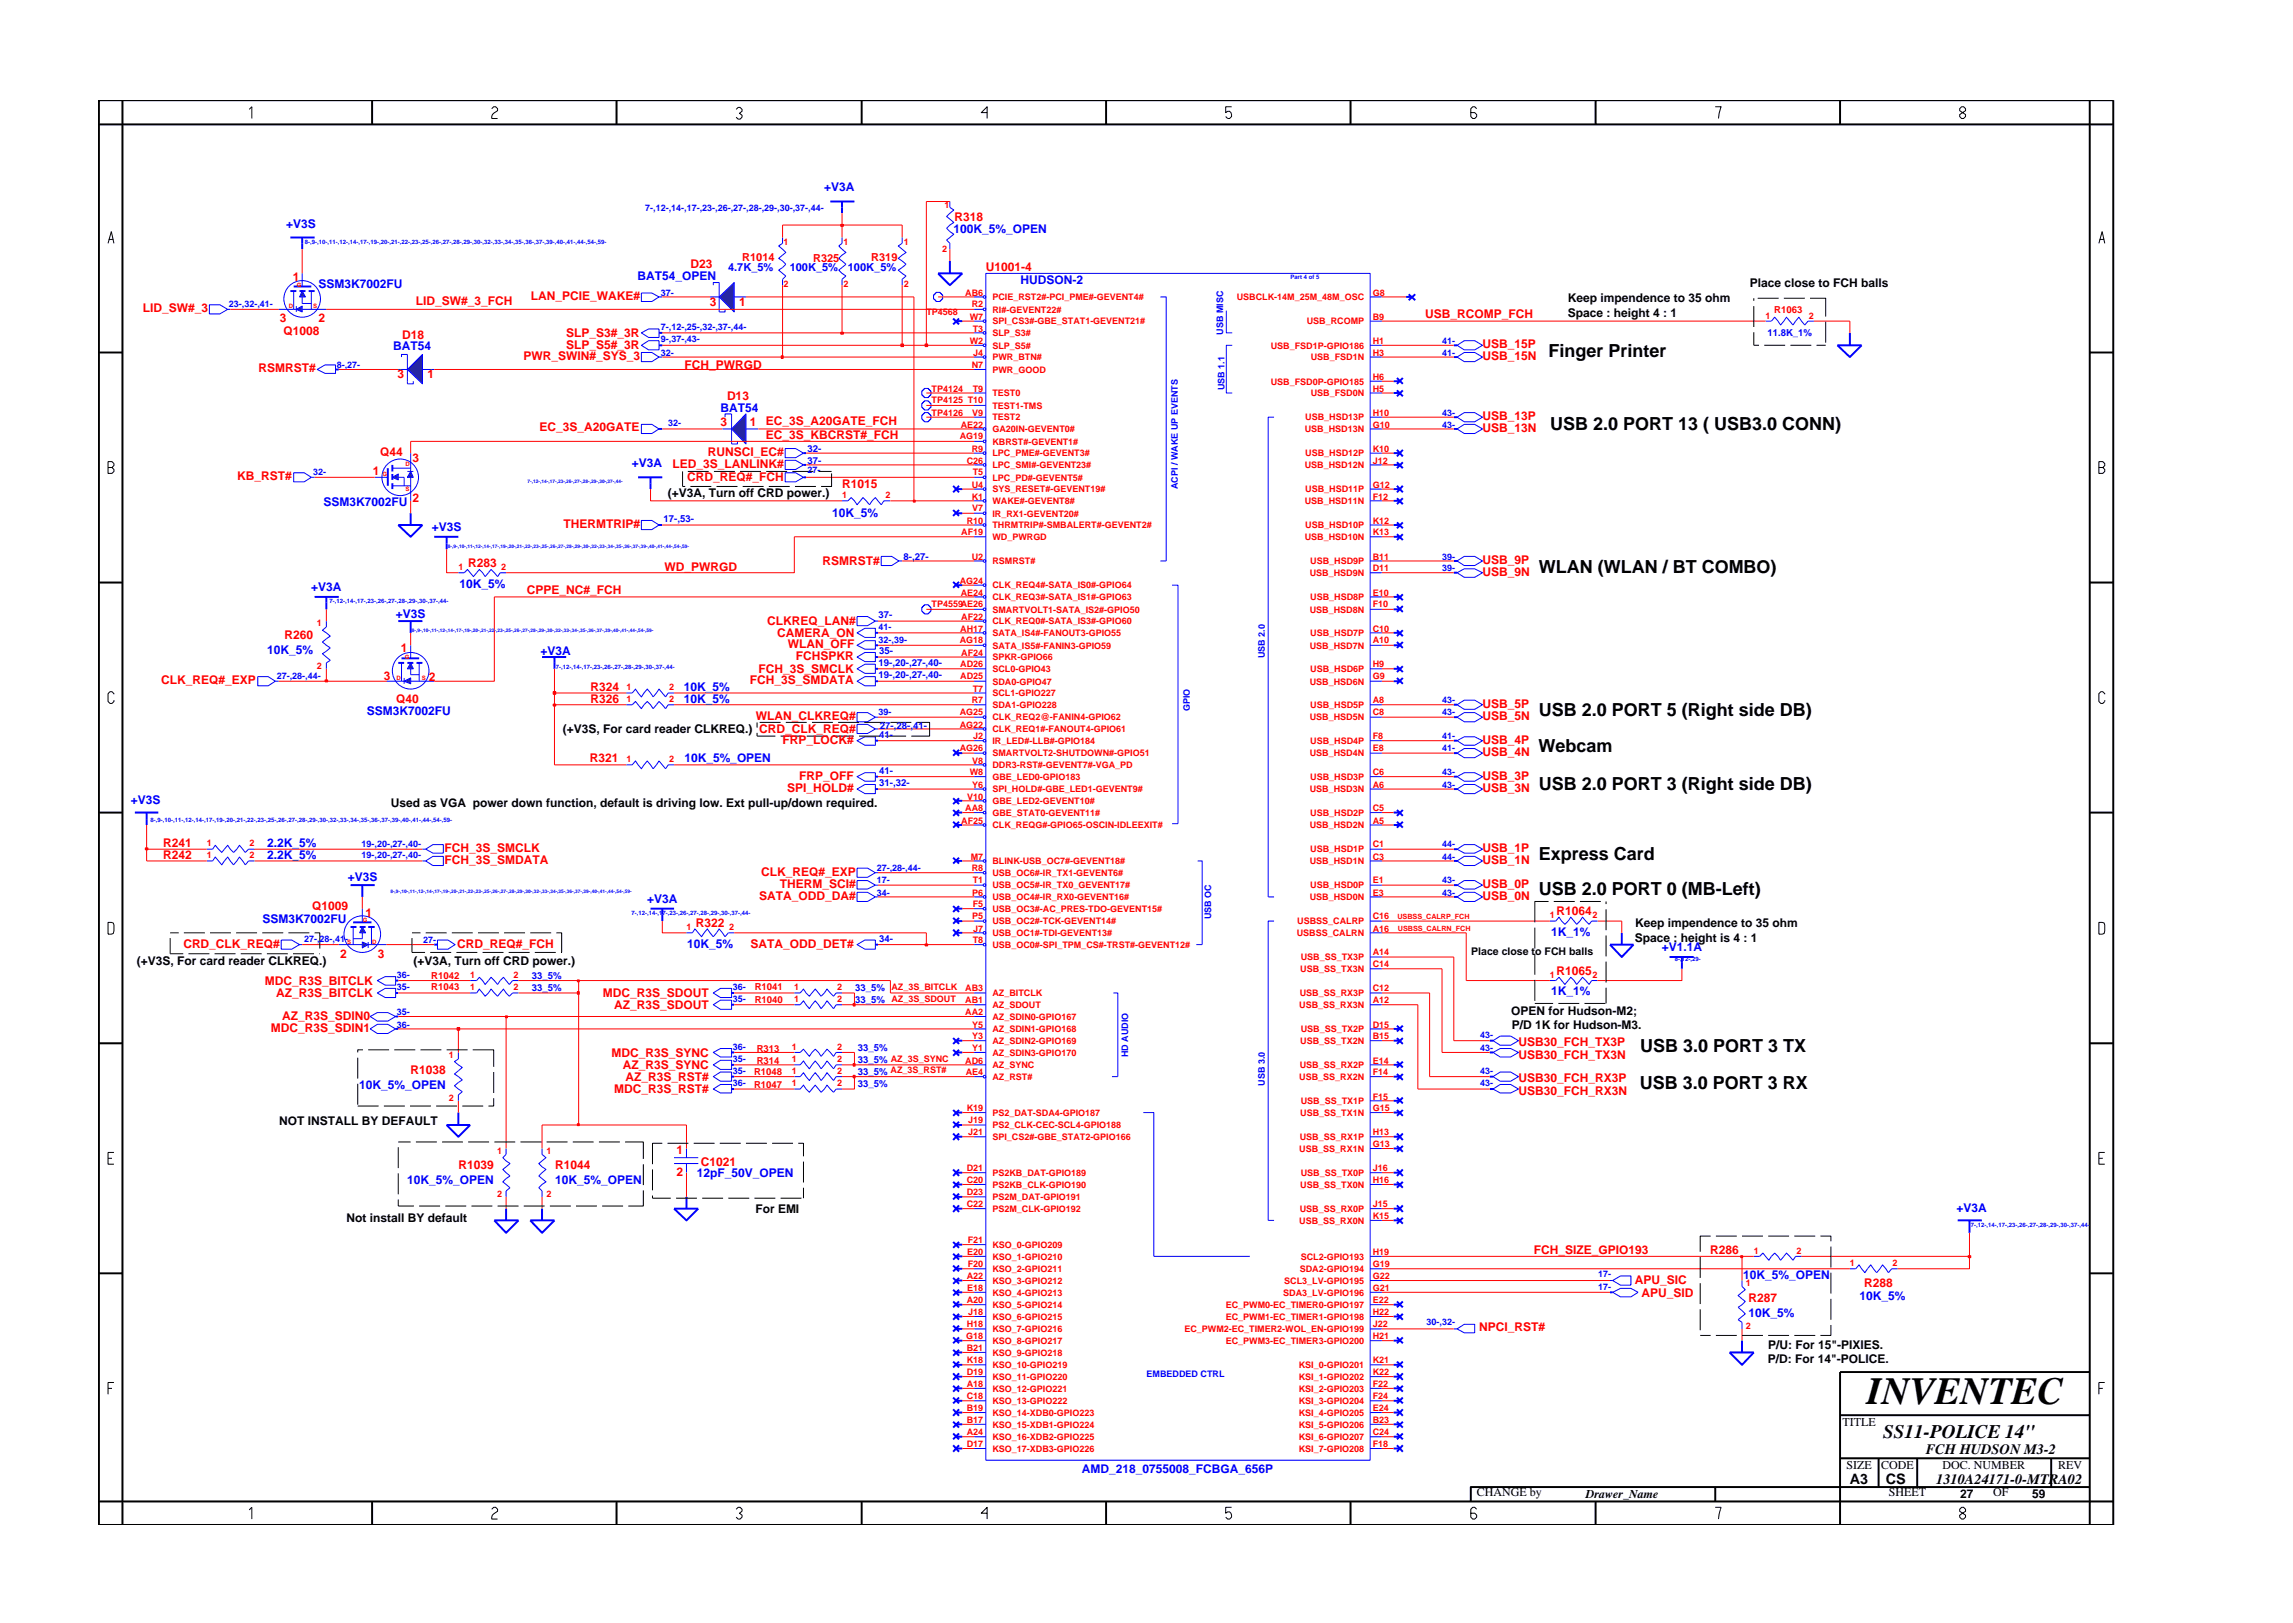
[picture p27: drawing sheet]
<svg xmlns="http://www.w3.org/2000/svg" width="297mm" height="210mm" viewBox="0 0 297 210" stroke-linecap="round" stroke-linejoin="round" font-family="sans-serif">
<defs><g id="words">
<text font-size="5" x="241.8" y="181.9">INVENTEC</text>
<text font-size="2.5" x="244" y="186.3">SS11-POLICE 14&quot;</text>
<g font-size="2.3">
<text x="200.6" y="46.3">Finger Printer</text>
<text x="200.8" y="55.7">USB 2.0 PORT 13 ( USB3.0 CONN)</text>
<text x="199.3" y="74.3">WLAN (WLAN / BT COMBO)</text>
<text x="199.4" y="92.7">USB 2.0 PORT 5 (Right side DB)</text>
<text x="199.3" y="97.5">Webcam</text>
<text x="199.4" y="102.4">USB 2.0 PORT 3 (Right side DB)</text>
<text x="199.4" y="111.4">Express Card</text>
<text x="199.4" y="115.9">USB 2.0 PORT 0 (MB-Left)</text>
<text x="212.5" y="136.3">USB 3.0 PORT 3 TX</text>
<text x="212.4" y="141.1">USB 3.0 PORT 3 RX</text>
</g>
<g font-size="1.9">
<text x="249.5" y="188.3">FCH HUDSON M3-2</text>
<text x="239.6" y="192.2">A3</text>
<text x="244.3" y="192.3">CS</text>
<text x="250.8" y="192.2">1310A24171-0-MTRA02</text>
</g>
<g font-size="1.6" fill="#00f">
<text x="37.1" y="29.6">+V3S</text>
<text x="106.8" y="24.7">+V3A</text>
<text x="123.5" y="30.2">100K_5%_OPEN</text>
<text x="41.3" y="37.3">SSM3K7002FU</text>
<text x="82.6" y="36.3">BAT54_OPEN</text>
<text x="132.2" y="36.8">HUDSON-2</text>
<text x="50.9" y="45.3">BAT54</text>
<text x="93.3" y="53.4">BAT54</text>
<text x="41.9" y="65.6">SSM3K7002FU</text>
<text x="81.9" y="60.5">+V3A</text>
<text x="55.9" y="68.8">+V3S</text>
<text x="107.8" y="66.9">10K_5%</text>
<text x="40.3" y="76.6">+V3A</text>
<text x="59.5" y="76.1">10K_5%</text>
<text x="51.3" y="80.1">+V3S</text>
<text x="34.6" y="84.8">10K_5%</text>
<text x="70" y="84.8">+V3A</text>
<text x="88.6" y="89.5">10K_5%</text>
<text x="47.5" y="92.7">SSM3K7002FU</text>
<text x="88.6" y="91">10K_5%</text>
<text x="88.7" y="98.7">10K_5%_OPEN</text>
<text x="16.9" y="104.1">+V3S</text>
<text x="34.6" y="109.8">2.2K_5%</text>
<text x="34.6" y="111.3">2.2K_5%</text>
<text x="34" y="119.6">SSM3K7002FU</text>
<text x="45.1" y="114.1">+V3S</text>
<text x="83.8" y="117">+V3A</text>
<text x="89" y="122.8">10K_5%</text>
<text x="200.9" y="121.3">1K_1%</text>
<text x="215.3" y="123.2">+V1.1A</text>
<text x="200.9" y="128.9">1K_1%</text>
<text x="46.5" y="141.1">10K_5%_OPEN</text>
<text x="52.7" y="153.4">10K_5%_OPEN</text>
<text x="71.9" y="153.4">10K_5%_OPEN</text>
<text x="90.3" y="152.5">12pF_50V_OPEN</text>
<text x="253.4" y="157">+V3A</text>
<text x="225.8" y="165.7">10K_5%_OPEN</text>
<text x="226.5" y="170.6">10K_5%</text>
<text x="240.9" y="168.4">10K_5%</text>
<text x="140.2" y="190.8">AMD_218_0755008_FCBGA_656P</text>
</g>
<g font-size="1.6" fill="#f00">
<text x="123.6" y="28.6">R318</text>
<text x="89.4" y="34.7">D23</text>
<text x="127.7" y="35.2">U1001-4</text>
<text x="18.5" y="40.4">LID_SW#_3</text>
<text x="36.2" y="41.8">3</text>
<text x="37.9" y="36.4">1</text>
<text x="41.2" y="41.8">2</text>
<text x="53.9" y="39.5">LID_SW#_3_FCH</text>
<text x="68.8" y="38.9">LAN_PCIE_WAKE#</text>
<text x="92" y="39.6">3</text>
<text x="95.8" y="39.6">1</text>
<text x="184.6" y="41.1">USB_RCOMP_FCH</text>
<text x="36.7" y="43.4">Q1008</text>
<text x="52.1" y="44">D18</text>
<text x="67.8" y="46.7">PWR_SWIN#_SYS_3</text>
<text x="73.3" y="45.2">SLP_S5#_3R</text>
<text x="73.3" y="43.7">SLP_S3#_3R</text>
<text x="88.7" y="47.8">FCH_PWRGD</text>
<text x="192.1" y="46.7">USB_15N</text>
<text x="192.1" y="45.1">USB_15P</text>
<text x="33.5" y="48.2">RSMRST#</text>
<text x="51.5" y="49">3</text>
<text x="55.4" y="49">1</text>
<text x="94.2" y="51.8">D13</text>
<text x="49.2" y="59.1">Q44</text>
<text x="53.5" y="59.8">3</text>
<text x="69.9" y="55.9">EC_3S_A20GATE</text>
<text x="91.7" y="59.1">RUNSCI_EC#</text>
<text x="93.3" y="55.2">3</text>
<text x="97.1" y="55.2">1</text>
<text x="99.2" y="56.9">EC_3S_KBCRST#_FCH</text>
<text x="99.2" y="55.1">EC_3S_A20GATE_FCH</text>
<text x="192.1" y="56">USB_13N</text>
<text x="192.1" y="54.4">USB_13P</text>
<text x="30.7" y="62.1">KB_RST#</text>
<text x="48.3" y="61.6">1</text>
<text x="53.5" y="65.1">2</text>
<text x="87.1" y="60.6">LED_3S_LANLINK#</text>
<text x="89" y="62.3">CRD_REQ#_FCH</text>
<text x="109.1" y="63.2">R1015</text>
<text x="73" y="68.4">THERMTRIP#</text>
<text x="60.7" y="73.4">R283</text>
<text x="68.2" y="77">CPPE_NC#_FCH</text>
<text x="86.1" y="73.9">WD_PWRGD</text>
<text x="106.6" y="73.2">RSMRST#</text>
<text x="192.1" y="74.6">USB_9N</text>
<text x="192.1" y="73.1">USB_9P</text>
<text x="36.9" y="82.8">R260</text>
<text x="99.4" y="80.9">CLKREQ_LAN#</text>
<text x="100.7" y="82.5">CAMERA_ON</text>
<text x="102.1" y="84">WLAN_OFF</text>
<text x="20.9" y="88.6">CLK_REQ#_EXP</text>
<text x="49.7" y="88.1">3</text>
<text x="51.9" y="84.5">1</text>
<text x="55.6" y="88.2">2</text>
<text x="76.5" y="89.5">R324</text>
<text x="97.1" y="88.6">FCH_3S_SMDATA</text>
<text x="98.3" y="87.1">FCH_3S_SMCLK</text>
<text x="103.1" y="85.5">FCHSPKR</text>
<text x="51.3" y="91.1">Q40</text>
<text x="76.5" y="91">R326</text>
<text x="97.9" y="93.2">WLAN_CLKREQ#</text>
<text x="192.1" y="93.2">USB_5N</text>
<text x="192.1" y="91.7">USB_5P</text>
<text x="76.4" y="98.7">R321</text>
<text x="101.4" y="96.4">FRP_LOCK#</text>
<text x="103.5" y="101.1">FRP_OFF</text>
<text x="192.1" y="101">USB_3P</text>
<text x="192.1" y="97.9">USB_4N</text>
<text x="192.1" y="96.4">USB_4P</text>
<text x="102" y="102.6">SPI_HOLD#</text>
<text x="192.1" y="102.6">USB_3N</text>
<text x="21.1" y="109.8">R241</text>
<text x="21.1" y="111.3">R242</text>
<text x="57.6" y="111.9">FCH_3S_SMDATA</text>
<text x="57.6" y="110.3">FCH_3S_SMCLK</text>
<text x="98.6" y="113.5">CLK_REQ#_EXP</text>
<text x="192.1" y="111.9">USB_1N</text>
<text x="192.1" y="110.3">USB_1P</text>
<text x="40.5" y="117.9">Q1009</text>
<text x="47.4" y="118.7">1</text>
<text x="98.3" y="116.6">SATA_ODD_DA#</text>
<text x="101" y="115">THERM_SCI#</text>
<text x="192.1" y="116.6">USB_0N</text>
<text x="192.1" y="115">USB_0P</text>
<text x="201.6" y="118.5">R1064</text>
<text x="23.8" y="122.8">CRD_CLK_REQ#</text>
<text x="44.1" y="124.1">2</text>
<text x="49" y="124.1">3</text>
<text x="59.2" y="122.8">CRD_REQ#_FCH</text>
<text x="90.1" y="120.1">R322</text>
<text x="97.2" y="122.9">SATA_ODD_DET#</text>
<text x="34.3" y="127.6">MDC_R3S_BITCLK</text>
<text x="35.8" y="129.1">AZ_R3S_BITCLK</text>
<text x="78.1" y="129.1">MDC_R3S_SDOUT</text>
<text x="79.5" y="130.7">AZ_R3S_SDOUT</text>
<text x="201.6" y="126.3">R1065</text>
<text x="35.1" y="133.7">MDC_R3S_SDIN1</text>
<text x="36.6" y="132.1">AZ_R3S_SDIN0</text>
<text x="79.2" y="136.9">MDC_R3S_SYNC</text>
<text x="196.7" y="137.2">USB30_FCH_TX3N</text>
<text x="196.7" y="135.6">USB30_FCH_TX3P</text>
<text x="53.2" y="139.1">R1038</text>
<text x="79.5" y="141.6">MDC_R3S_RST#</text>
<text x="80.7" y="138.4">AZ_R3S_SYNC</text>
<text x="81" y="140">AZ_R3S_RST#</text>
<text x="196.7" y="140.2">USB30_FCH_RX3P</text>
<text x="196.7" y="141.8">USB30_FCH_RX3N</text>
<text x="87.6" y="149.5">1</text>
<text x="59.4" y="151.5">R1039</text>
<text x="71.9" y="151.5">R1044</text>
<text x="87.6" y="152.3">2</text>
<text x="90.8" y="151">C1021</text>
<text x="198.7" y="162.4">FCH_SIZE_GPIO193</text>
<text x="211.8" y="166.3">APU_SIC</text>
<text x="212.6" y="168">APU_SID</text>
<text x="221.5" y="162.4">R286</text>
<text x="241.5" y="166.7">R288</text>
<text x="191.6" y="172.5">NPCI_RST#</text>
<text x="226.5" y="168.7">R287</text>
</g>
<g font-size="1.6">
<text x="203.1" y="41.1">Space : height 4 : 1</text>
<text x="203.1" y="39.1">Keep impendence to 35 ohm</text>
<text x="226.7" y="37.2">Place close to FCH balls</text>
<text x="86.5" y="64.3">(+V3A, Turn off CRD power.)</text>
<text x="72.9" y="94.9">(+V3S, For card reader CLKREQ.) CRD_CLK_REQ#</text>
<text x="50.6" y="104.6">Used as VGA power down function, default is driving low. Ext pull-up/down required.</text>
<text x="17.7" y="125">(+V3S, For card reader CLKREQ.)</text>
<text x="53.6" y="125">(+V3A, Turn off CRD power.)</text>
<text x="211.8" y="122">Space : height is 4 : 1</text>
<text x="211.8" y="120.1">Keep impendence to 35 ohm</text>
<text x="195.8" y="131.5">OPEN for Hudson-M2;</text>
<text x="195.8" y="133.4">P/D 1K for Hudson-M3.</text>
<text x="36.2" y="145.8">NOT INSTALL BY DEFAULT</text>
<text x="44.9" y="158.2">Not install BY default</text>
<text x="97.8" y="157.1">For EMI</text>
<text x="229" y="176.5">P/D: For 14&quot;-POLICE.</text>
<text x="229.1" y="174.8">P/U: For 15&quot;-PIXIES.</text>
<text x="238.7" y="184.8">TITLE</text>
<text x="239.2" y="190.4">SIZE</text>
<text x="243.7" y="190.4">CODE</text>
<text x="251.6" y="190.4">DOC. NUMBER</text>
<text x="266.6" y="190.4">REV</text>
<text x="191.3" y="193.8">CHANGE by</text>
<text x="205.4" y="194.1">Drawer_Name</text>
<text x="244.7" y="193.8">SHEET</text>
<text x="253.9" y="194.1">27</text>
<text x="258.2" y="193.8">OF</text>
<text x="263.3" y="194.1">59</text>
</g>
<g font-size="1.4" fill="#00f">
<text x="94.3" y="35.1">4.7K_5%</text>
<text x="102.3" y="35.1">100K_5%</text>
<text x="109.8" y="35.1">100K_5%</text>
</g>
<g font-size="1.4" fill="#f00">
<text x="96.1" y="33.8">R1014</text>
<text x="105.3" y="33.9">R325</text>
<text x="112.9" y="33.8">R319</text>
</g>
<text font-size="1.4" x="190.6" y="123.7">Place close to FCH balls</text>
<g font-size="1.2" fill="#00f">
<text x="83.6" y="27.4">7-,12-,14-,17-,23-,26-,27-,28-,29-,30-,37-,44-</text>
<text x="29.7" y="39.8">23-,32-,41-</text>
<text x="85.6" y="38.3">37-</text>
<text x="43.6" y="47.6">8-,27-</text>
<text x="85.6" y="42.8">7-,12-,25-,32-,37-,44-</text>
<text x="85.6" y="46.1">32-</text>
<text x="85.6" y="44.3">9-,37-,43-</text>
<text x="158.4" y="43.4" transform="rotate(-90 158.4 43.4)">USB MISC</text>
<text x="186.8" y="44.6">41-</text>
<text x="186.8" y="46.1">41-</text>
<text x="228.9" y="43.5">11.8K_1%</text>
<text x="158.6" y="50.6" transform="rotate(-90 158.6 50.6)">USB 1.1</text>
<text x="186.8" y="53.9">43-</text>
<text x="86.6" y="55.2">32-</text>
<text x="104.6" y="58.5">32-</text>
<text x="186.8" y="55.4">43-</text>
<text x="40.6" y="61.6">32-</text>
<text x="104.6" y="60.1">37-</text>
<text x="104.6" y="61.3">27-</text>
<text x="152.6" y="63.4" transform="rotate(-90 152.6 63.4)">ACPI / WAKE UP EVENTS</text>
<text x="86" y="67.7">17-,53-</text>
<text x="117" y="72.5">8-,27-</text>
<text x="186.8" y="74">39-</text>
<text x="186.8" y="72.5">39-</text>
<text x="113.8" y="81.6">41-</text>
<text x="113.8" y="83.3">32-,39-</text>
<text x="113.8" y="80.1">37-</text>
<text x="35.8" y="88">27-,28-,44-</text>
<text x="113.8" y="87.8">19-,20-,27-,40-</text>
<text x="113.8" y="86.3">19-,20-,27-,40-</text>
<text x="113.9" y="84.7">35-</text>
<text x="163.9" y="85.3" transform="rotate(-90 163.9 85.3)">USB 2.0</text>
<text x="113.8" y="92.6">39-</text>
<text x="113.9" y="95.6">41-</text>
<text x="114" y="94.4">27-,28-,41-</text>
<text x="154.1" y="92.1" transform="rotate(-90 154.1 92.1)">GPIO</text>
<text x="186.8" y="91.1">43-</text>
<text x="186.8" y="92.7">43-</text>
<text x="186.8" y="95.8">41-</text>
<text x="113.9" y="101.8">31-,32-</text>
<text x="113.9" y="100.3">41-</text>
<text x="186.8" y="100.4">43-</text>
<text x="186.8" y="97.3">41-</text>
<text x="186.8" y="102.1">43-</text>
<text x="46.8" y="111.2">19-,20-,27-,40-</text>
<text x="46.8" y="109.7">19-,20-,27-,40-</text>
<text x="113.6" y="112.9">27-,28-,44-</text>
<text x="186.8" y="109.8">44-</text>
<text x="186.8" y="111.4">44-</text>
<text x="113.6" y="116">34-</text>
<text x="113.6" y="114.4">17-</text>
<text x="156.9" y="119.1" transform="rotate(-90 156.9 119.1)">USB OC</text>
<text x="186.8" y="114.4">43-</text>
<text x="186.8" y="116">43-</text>
<text x="39.4" y="122">27-,28-,41-</text>
<text x="54.8" y="122.2">27-</text>
<text x="113.9" y="122">34-</text>
<text x="51.4" y="131.5">35-</text>
<text x="51.4" y="128.2">35-</text>
<text x="51.4" y="126.7">36-</text>
<text x="68.9" y="126.8">33_5%</text>
<text x="68.9" y="128.4">33_5%</text>
<text x="94.9" y="128.2">36-</text>
<text x="94.9" y="129.8">35-</text>
<text x="110.8" y="128.4">33_5%</text>
<text x="110.8" y="129.9">33_5%</text>
<text x="51.4" y="133.1">36-</text>
<text x="94.9" y="136">36-</text>
<text x="94.9" y="137.5">35-</text>
<text x="111.1" y="137.7">33_5% AZ_3S_SYNC</text>
<text x="111.1" y="136.2">33_5%</text>
<text x="146.2" y="136.9" transform="rotate(-90 146.2 136.9)">HD AUDIO</text>
<text x="191.7" y="136.1">43-</text>
<text x="191.7" y="134.5">43-</text>
<text x="94.9" y="139.1">35-</text>
<text x="94.9" y="140.7">36-</text>
<text x="111.1" y="140.8">33_5%</text>
<text x="111.1" y="139.2">33_5% AZ_3S_RST#</text>
<text x="163.9" y="140.7" transform="rotate(-90 163.9 140.7)">USB 3.0</text>
<text x="191.7" y="139.1">43-</text>
<text x="191.7" y="140.7">43-</text>
<text x="207" y="165.5">17-</text>
<text x="207" y="167.1">17-</text>
<text x="184.8" y="171.7">30-,32-</text>
<text x="148.5" y="178.3">EMBEDDED CTRL</text>
</g>
<g font-size="1.2" fill="#f00">
<text x="122.4" y="27">1</text>
<text x="101.5" y="31.7">1</text>
<text x="109.3" y="31.7">1</text>
<text x="117.1" y="31.7">1</text>
<text x="122.1" y="32.6">2</text>
<text x="101.5" y="37.2">2</text>
<text x="109.3" y="37.2">2</text>
<text x="117.1" y="37.2">2</text>
<text x="120" y="40.8">TP4568</text>
<text x="125" y="38.3">AB6</text>
<text x="125.6" y="41.4">W7</text>
<text x="125.9" y="39.8">R2</text>
<text x="128.6" y="40.5">RI#-GEVENT22#</text>
<text x="128.6" y="38.9">PCIE_RST2#-PCI_PME#-GEVENT4#</text>
<text x="160.2" y="38.9">USBCLK-14M_25M_48M_OSC</text>
<text x="177.8" y="38.3">G8</text>
<text x="177.8" y="41.4">B9</text>
<text x="228.7" y="41.3">1</text>
<text x="229.8" y="40.5">R1063</text>
<text x="234.3" y="41.3">2</text>
<text x="125.6" y="44.6">W2</text>
<text x="125.9" y="47.6">N7</text>
<text x="126" y="43">T3</text>
<text x="126.1" y="46.1">J4</text>
<text x="128.6" y="43.5">SLP_S3#</text>
<text x="128.6" y="45.2">SLP_S5#</text>
<text x="128.6" y="46.7">PWR_BTN#</text>
<text x="128.6" y="42">SPI_CS3#-GBE_STAT1-GEVENT21#</text>
<text x="164.6" y="45.2">USB_FSD1P-GPIO186</text>
<text x="169.3" y="42">USB_RCOMP</text>
<text x="169.8" y="46.7">USB_FSD1N</text>
<text x="177.8" y="46.1">H3</text>
<text x="177.8" y="44.6">H1</text>
<text x="120.7" y="52.3">TP4125 T10</text>
<text x="120.7" y="53.9">TP4126</text>
<text x="120.7" y="50.7">TP4124</text>
<text x="125.9" y="53.9">V9</text>
<text x="126" y="50.7">T9</text>
<text x="128.6" y="48.3">PWR_GOOD</text>
<text x="128.6" y="51.3">TEST0</text>
<text x="128.6" y="52.9">TEST1-TMS</text>
<text x="164.6" y="49.8">USB_FSD0P-GPIO185</text>
<text x="169.8" y="51.3">USB_FSD0N</text>
<text x="177.8" y="50.7">H5</text>
<text x="177.8" y="49.2">H6</text>
<text x="177.8" y="53.9">H10</text>
<text x="124.3" y="56.9">AG19</text>
<text x="124.5" y="55.4">AE22</text>
<text x="125.9" y="58.5">R9</text>
<text x="128.6" y="56">GA20IN-GEVENT0#</text>
<text x="128.6" y="59.1">LPC_PME#-GEVENT3#</text>
<text x="128.6" y="57.6">KBRST#-GEVENT1#</text>
<text x="128.6" y="54.5">TEST2</text>
<text x="169" y="56">USB_HSD13N</text>
<text x="169.1" y="59.1">USB_HSD12P</text>
<text x="169.1" y="54.5">USB_HSD13P</text>
<text x="177.8" y="58.5">K10</text>
<text x="177.8" y="55.4">G10</text>
<text x="109.1" y="64.5">1</text>
<text x="114.7" y="64.5">2</text>
<text x="125.2" y="60.1">C26</text>
<text x="125.9" y="63.2">U4</text>
<text x="125.9" y="64.7">K1</text>
<text x="126" y="61.6">T5</text>
<text x="128.6" y="62.3">LPC_PD#-GEVENT5#</text>
<text x="128.6" y="60.7">LPC_SMI#-GEVENT23#</text>
<text x="128.6" y="63.8">SYS_RESET#-GEVENT19#</text>
<text x="128.6" y="65.3">WAKE#-GEVENT8#</text>
<text x="169" y="65.3">USB_HSD11N</text>
<text x="169" y="60.7">USB_HSD12N</text>
<text x="169.1" y="63.8">USB_HSD11P</text>
<text x="177.8" y="63.2">G12</text>
<text x="177.8" y="60.1">J12</text>
<text x="177.8" y="64.7">F12</text>
<text x="124.5" y="69.4">AF19</text>
<text x="125.2" y="67.8">R10</text>
<text x="125.9" y="66.2">V7</text>
<text x="128.6" y="66.9">IR_RX1-GEVENT20#</text>
<text x="128.6" y="68.4">THRMTRIP#-SMBALERT#-GEVENT2#</text>
<text x="128.6" y="70">WD_PWRGD</text>
<text x="169" y="70">USB_HSD10N</text>
<text x="169.1" y="68.4">USB_HSD10P</text>
<text x="177.8" y="69.4">K13</text>
<text x="177.8" y="67.8">K12</text>
<text x="59.4" y="73.9">1</text>
<text x="64.9" y="73.9">2</text>
<text x="124.3" y="75.6">AG24</text>
<text x="124.5" y="77.2">AE24</text>
<text x="125.9" y="72.5">U2</text>
<text x="128.6" y="77.8">CLK_REQ3#-SATA_IS1#-GPIO63</text>
<text x="128.6" y="76.2">CLK_REQ4#-SATA_IS0#-GPIO64</text>
<text x="128.6" y="73.1">RSMRST#</text>
<text x="169.7" y="74.6">USB_HSD9N</text>
<text x="169.7" y="77.8">USB_HSD8P</text>
<text x="169.7" y="73.1">USB_HSD9P</text>
<text x="177.8" y="72.5">B11</text>
<text x="177.8" y="77.2">E10</text>
<text x="177.8" y="74">D11</text>
<text x="41" y="81.1">1</text>
<text x="120.7" y="78.7">TP4559AE26</text>
<text x="124.3" y="83.3">AG18</text>
<text x="124.4" y="81.8">AH17</text>
<text x="124.5" y="80.3">AF22</text>
<text x="128.6" y="80.9">CLK_REQ0#-SATA_IS3#-GPIO60</text>
<text x="128.6" y="82.4">SATA_IS4#-FANOUT3-GPIO55</text>
<text x="128.6" y="79.4">SMARTVOLT1-SATA_IS2#-GPIO50</text>
<text x="169.7" y="79.4">USB_HSD8N</text>
<text x="169.7" y="82.4">USB_HSD7P</text>
<text x="177.8" y="83.3">A10</text>
<text x="177.8" y="81.8">C10</text>
<text x="177.8" y="78.7">F10</text>
<text x="41" y="86.6">2</text>
<text x="81.1" y="89.4">1</text>
<text x="86.7" y="89.4">2</text>
<text x="124.4" y="88">AD25</text>
<text x="124.4" y="86.5">AD26</text>
<text x="124.5" y="84.9">AF24</text>
<text x="126" y="89.6">T7</text>
<text x="128.6" y="88.7">SDA0-GPIO47</text>
<text x="128.6" y="85.5">SPKR-GPIO66</text>
<text x="128.6" y="84">SATA_IS5#-FANIN3-GPIO59</text>
<text x="128.6" y="87.1">SCL0-GPIO43</text>
<text x="169.7" y="88.7">USB_HSD6N</text>
<text x="169.7" y="84">USB_HSD7N</text>
<text x="169.7" y="87.1">USB_HSD6P</text>
<text x="177.8" y="88">G9</text>
<text x="177.8" y="86.5">H9</text>
<text x="81.1" y="91">1</text>
<text x="86.7" y="91">2</text>
<text x="124.3" y="94.3">AG22</text>
<text x="124.3" y="92.7">AG25</text>
<text x="125.9" y="91.1">R7</text>
<text x="126.1" y="95.8">J2</text>
<text x="128.6" y="91.7">SDA1-GPIO228</text>
<text x="128.6" y="94.9">CLK_REQ1#-FANOUT4-GPIO61</text>
<text x="128.6" y="93.3">CLK_REQ2@-FANIN4-GPIO62</text>
<text x="128.6" y="90.2">SCL1-GPIO227</text>
<text x="169.7" y="93.3">USB_HSD5N</text>
<text x="169.7" y="91.7">USB_HSD5P</text>
<text x="177.8" y="95.8">F8</text>
<text x="177.8" y="92.7">C8</text>
<text x="177.8" y="91.1">A8</text>
<text x="81.1" y="98.7">1</text>
<text x="86.7" y="98.7">2</text>
<text x="124.3" y="97.3">AG26</text>
<text x="125.6" y="100.4">W8</text>
<text x="125.9" y="98.9">V8</text>
<text x="128.6" y="101">GBE_LED0-GPIO183</text>
<text x="128.6" y="96.4">IR_LED#-LLB#-GPIO184</text>
<text x="128.6" y="99.5">DDR3-RST#-GEVENT7#-VGA_PD</text>
<text x="128.6" y="98">SMARTVOLT2-SHUTDOWN#-GPIO51</text>
<text x="169.7" y="98">USB_HSD4N</text>
<text x="169.7" y="101">USB_HSD3P</text>
<text x="169.7" y="96.4">USB_HSD4P</text>
<text x="177.8" y="100.4">C6</text>
<text x="177.8" y="97.3">E8</text>
<text x="124.5" y="106.7">AF25</text>
<text x="125" y="105.1">AA8</text>
<text x="125.3" y="103.6">V10</text>
<text x="125.9" y="102.1">Y6</text>
<text x="128.6" y="107.3">CLK_REQG#-GPIO65-OSCIN-IDLEEXIT#</text>
<text x="128.6" y="104.2">GBE_LED2-GEVENT10#</text>
<text x="128.6" y="105.7">GBE_STAT0-GEVENT11#</text>
<text x="128.6" y="102.6">SPI_HOLD#-GBE_LED1-GEVENT9#</text>
<text x="169.7" y="107.3">USB_HSD2N</text>
<text x="169.7" y="102.6">USB_HSD3N</text>
<text x="169.7" y="105.7">USB_HSD2P</text>
<text x="177.8" y="106.7">A5</text>
<text x="177.8" y="105.1">C5</text>
<text x="177.8" y="102.1">A6</text>
<text x="26.8" y="109.6">1</text>
<text x="26.8" y="111.1">1</text>
<text x="32.3" y="109.6">2</text>
<text x="32.3" y="111.1">2</text>
<text x="125.7" y="111.4">M7</text>
<text x="125.9" y="112.9">R8</text>
<text x="128.6" y="112">BLINK-USB_OC7#-GEVENT18#</text>
<text x="128.6" y="113.5">USB_OC6#-IR_TX1-GEVENT6#</text>
<text x="169.7" y="112">USB_HSD1N</text>
<text x="169.7" y="110.4">USB_HSD1P</text>
<text x="177.8" y="109.8">C1</text>
<text x="177.8" y="111.4">C3</text>
<text x="125.9" y="119.1">P5</text>
<text x="125.9" y="116">P6</text>
<text x="126" y="117.5">F5</text>
<text x="126" y="114.4">T1</text>
<text x="128.6" y="119.7">USB_OC2#-TCK-GEVENT14#</text>
<text x="128.6" y="118.1">USB_OC3#-AC_PRES-TDO-GEVENT15#</text>
<text x="128.6" y="116.6">USB_OC4#-IR_RX0-GEVENT16#</text>
<text x="128.6" y="115.1">USB_OC5#-IR_TX0_GEVENT17#</text>
<text x="168.1" y="119.7">USBSS_CALRP</text>
<text x="169.7" y="116.6">USB_HSD0N</text>
<text x="169.7" y="115.1">USB_HSD0P</text>
<text x="177.8" y="119.1">C16</text>
<text x="177.8" y="116">E3</text>
<text x="177.8" y="114.4">E1</text>
<text x="200.8" y="118.9">1</text>
<text x="206.3" y="118.9">2</text>
<text x="88.9" y="120.4">1</text>
<text x="94.5" y="120.4">2</text>
<text x="126" y="122.2">T8</text>
<text x="126.1" y="120.7">J7</text>
<text x="128.6" y="122.8">USB_OC0#-SPI_TPM_CS#-TRST#-GEVENT12#</text>
<text x="128.6" y="121.3">USB_OC1#-TDI-GEVENT13#</text>
<text x="168" y="121.3">USBSS_CALRN</text>
<text x="168.4" y="125.9">USB_SS_TX3N</text>
<text x="168.5" y="124.4">USB_SS_TX3P</text>
<text x="177.8" y="120.7">A16</text>
<text x="177.8" y="125.3">C14</text>
<text x="177.8" y="123.7">A14</text>
<text x="55.9" y="126.8">R1042</text>
<text x="55.9" y="128.3">R1043</text>
<text x="60.9" y="126.7">1</text>
<text x="60.9" y="128.2">1</text>
<text x="66.5" y="126.7">2</text>
<text x="66.5" y="128.2">2</text>
<text x="97.8" y="128.3">R1041</text>
<text x="97.8" y="129.9">R1040</text>
<text x="102.9" y="128.2">1</text>
<text x="102.9" y="129.8">1</text>
<text x="108.4" y="128.2">2</text>
<text x="108.4" y="129.8">2</text>
<text x="115.5" y="128.2">AZ_3S_BITCLK</text>
<text x="115.5" y="129.8">AZ_3S_SDOUT</text>
<text x="125" y="130">AB1</text>
<text x="125" y="128.4">AB3</text>
<text x="125" y="131.5">AA2</text>
<text x="128.6" y="130.6">AZ_SDOUT</text>
<text x="128.6" y="129.1">AZ_BITCLK</text>
<text x="168.3" y="130.6">USB_SS_RX3N</text>
<text x="168.4" y="129.1">USB_SS_RX3P</text>
<text x="177.8" y="130">A12</text>
<text x="177.8" y="128.4">C12</text>
<text x="200.8" y="126.7">1</text>
<text x="206.3" y="126.7">2</text>
<text x="58.1" y="137">1</text>
<text x="98" y="137.8">R314</text>
<text x="98" y="136.3">R313</text>
<text x="102.6" y="137.5">1</text>
<text x="102.6" y="136">1</text>
<text x="108.4" y="137.5">2</text>
<text x="108.4" y="136">2</text>
<text x="125" y="137.8">AD6</text>
<text x="125.9" y="134.6">Y3</text>
<text x="125.9" y="136.2">Y1</text>
<text x="125.9" y="133.1">Y5</text>
<text x="128.6" y="136.8">AZ_SDIN3-GPIO170</text>
<text x="128.6" y="132.1">AZ_SDIN0-GPIO167</text>
<text x="128.6" y="133.7">AZ_SDIN1-GPIO168</text>
<text x="128.6" y="135.2">AZ_SDIN2-GPIO169</text>
<text x="168.4" y="135.2">USB_SS_TX2N</text>
<text x="168.5" y="133.7">USB_SS_TX2P</text>
<text x="177.8" y="133.1">D15</text>
<text x="177.8" y="134.6">B15</text>
<text x="177.8" y="137.8">E14</text>
<text x="58.1" y="142.6">2</text>
<text x="97.7" y="140.9">R1047</text>
<text x="97.7" y="139.3">R1048</text>
<text x="102.6" y="140.7">1</text>
<text x="102.6" y="139.1">1</text>
<text x="108.4" y="140.7">2</text>
<text x="108.4" y="139.1">2</text>
<text x="125.1" y="139.3">AE4</text>
<text x="125.2" y="144">K19</text>
<text x="128.6" y="138.4">AZ_SYNC</text>
<text x="128.6" y="139.9">AZ_RST#</text>
<text x="168.3" y="139.9">USB_SS_RX2N</text>
<text x="168.4" y="138.4">USB_SS_RX2P</text>
<text x="168.5" y="143">USB_SS_TX1P</text>
<text x="177.8" y="144">G15</text>
<text x="177.8" y="142.4">F15</text>
<text x="177.8" y="139.3">F14</text>
<text x="64.4" y="149.5">1</text>
<text x="70.8" y="149.5">1</text>
<text x="125.4" y="145.5">J19</text>
<text x="125.4" y="147.1">J21</text>
<text x="128.6" y="146.2">PS2_CLK-CEC-SCL4-GPIO188</text>
<text x="128.6" y="144.6">PS2_DAT-SDA4-GPIO187</text>
<text x="128.6" y="147.7">SPI_CS2#-GBE_STAT2-GPIO166</text>
<text x="168.3" y="149.2">USB_SS_RX1N</text>
<text x="168.4" y="147.7">USB_SS_RX1P</text>
<text x="168.4" y="144.6">USB_SS_TX1N</text>
<text x="177.8" y="148.6">G13</text>
<text x="177.8" y="147.1">H13</text>
<text x="64.4" y="155.1">2</text>
<text x="70.8" y="155.1">2</text>
<text x="125.2" y="151.8">D21</text>
<text x="125.2" y="154.8">D23</text>
<text x="125.2" y="153.3">C20</text>
<text x="128.6" y="153.9">PS2KB_CLK-GPIO190</text>
<text x="128.6" y="152.3">PS2KB_DAT-GPIO189</text>
<text x="128.6" y="155.5">PS2M_DAT-GPIO191</text>
<text x="168.4" y="153.9">USB_SS_TX0N</text>
<text x="168.5" y="152.3">USB_SS_TX0P</text>
<text x="177.8" y="153.3">H16</text>
<text x="177.8" y="151.8">J16</text>
<text x="125.2" y="156.4">C22</text>
<text x="125.4" y="161.1">F21</text>
<text x="128.6" y="161.7">KSO_0-GPIO209</text>
<text x="128.6" y="157">PS2M_CLK-GPIO192</text>
<text x="168.3" y="158.5">USB_SS_RX0N</text>
<text x="168.4" y="157">USB_SS_RX0P</text>
<text x="177.8" y="157.9">K15</text>
<text x="177.8" y="156.4">J15</text>
<text x="125.2" y="165.7">A22</text>
<text x="125.3" y="167.2">E18</text>
<text x="125.3" y="162.6">E20</text>
<text x="125.4" y="164.2">F20</text>
<text x="128.6" y="163.2">KSO_1-GPIO210</text>
<text x="128.6" y="167.8">KSO_4-GPIO213</text>
<text x="128.6" y="164.8">KSO_2-GPIO211</text>
<text x="128.6" y="166.3">KSO_3-GPIO212</text>
<text x="166.2" y="167.8">SDA3_LV-GPIO196</text>
<text x="166.4" y="166.3">SCL3_LV-GPIO195</text>
<text x="168.4" y="164.8">SDA2-GPIO194</text>
<text x="168.5" y="163.2">SCL2-GPIO193</text>
<text x="177.8" y="165.7">G22</text>
<text x="177.8" y="164.2">G19</text>
<text x="177.8" y="167.2">G21</text>
<text x="177.8" y="162.6">H19</text>
<text x="226.2" y="166.6">1</text>
<text x="227.2" y="162.4">1</text>
<text x="232.7" y="162.4">2</text>
<text x="239.6" y="163.9">1</text>
<text x="245.2" y="163.9">2</text>
<text x="125.2" y="173.5">G18</text>
<text x="125.2" y="168.9">A20</text>
<text x="125.2" y="171.9">H18</text>
<text x="125.4" y="170.4">J18</text>
<text x="128.6" y="169.4">KSO_5-GPIO214</text>
<text x="128.6" y="171">KSO_6-GPIO215</text>
<text x="128.6" y="172.6">KSO_7-GPIO216</text>
<text x="153.4" y="172.6">EC_PWM2-EC_TIMER2-WOL_EN-GPIO199</text>
<text x="158.8" y="169.4">EC_PWM0-EC_TIMER0-GPIO197</text>
<text x="158.8" y="171">EC_PWM1-EC_TIMER1-GPIO198</text>
<text x="177.8" y="168.9">E22</text>
<text x="177.8" y="170.4">H22</text>
<text x="177.8" y="171.9">J22</text>
<text x="177.8" y="173.5">H21</text>
<text x="226.2" y="172.2">2</text>
<text x="125.2" y="175">B21</text>
<text x="125.2" y="176.6">K18</text>
<text x="125.2" y="178.2">D19</text>
<text x="125.2" y="179.7">A18</text>
<text x="128.6" y="174.1">KSO_8-GPIO217</text>
<text x="128.6" y="175.6">KSO_9-GPIO218</text>
<text x="128.6" y="177.2">KSO_10-GPIO219</text>
<text x="128.6" y="178.8">KSO_11-GPIO220</text>
<text x="158.8" y="174.1">EC_PWM3-EC_TIMER3-GPIO200</text>
<text x="168.2" y="177.2">KSI_0-GPIO201</text>
<text x="168.2" y="178.8">KSI_1-GPIO202</text>
<text x="177.8" y="176.6">K21</text>
<text x="177.8" y="178.2">K22</text>
<text x="177.8" y="179.7">F22</text>
<text x="125.2" y="181.2">C18</text>
<text x="125.2" y="182.8">B19</text>
<text x="125.2" y="184.3">B17</text>
<text x="125.2" y="185.9">A24</text>
<text x="128.6" y="180.3">KSO_12-GPIO221</text>
<text x="128.6" y="181.9">KSO_13-GPIO222</text>
<text x="128.6" y="183.4">KSO_14-XDB0-GPIO223</text>
<text x="128.6" y="184.9">KSO_15-XDB1-GPIO224</text>
<text x="168.2" y="180.3">KSI_2-GPIO203</text>
<text x="168.2" y="181.9">KSI_3-GPIO204</text>
<text x="168.2" y="183.4">KSI_4-GPIO205</text>
<text x="168.2" y="184.9">KSI_5-GPIO206</text>
<text x="177.8" y="181.2">F24</text>
<text x="177.8" y="182.8">E24</text>
<text x="177.8" y="184.3">B23</text>
<text x="177.8" y="185.9">C24</text>
<text x="125.2" y="187.5">D17</text>
<text x="128.6" y="186.6">KSO_16-XDB2-GPIO225</text>
<text x="128.6" y="188.1">KSO_17-XDB3-GPIO226</text>
<text x="168.2" y="186.6">KSI_6-GPIO207</text>
<text x="168.2" y="188.1">KSI_7-GPIO208</text>
<text x="177.8" y="187.5">F18</text>
</g>
<g font-size=".9" fill="#f00">
<text x="181" y="119.1">USBSS_CALRP_FCH</text>
<text x="181.1" y="120.6">USBSS_CALRN_FCH</text>
</g>
<g font-size=".8" fill="#00f">
<text x="39.5" y="31.7">8-,9-,10-,11-,12-,14-,17-,19-,20-,21-,22-,23-,25-,26-,27-,28-,29-,30-,32-,33-,34-,35-,36-,37-,39-,40-,41-,44-,54-,59-</text>
<text x="167.2" y="36.2">Part 4 of 5</text>
<text x="42.7" y="78.1">7-,12-,14-,17-,23-,26-,27-,28-,29-,30-,37-,44-</text>
<text x="72" y="86.6">7-,12-,14-,17-,23-,26-,27-,28-,29-,30-,37-,44-</text>
<text x="19.5" y="106.4">8-,9-,10-,11-,12-,14-,17-,19-,20-,21-,22-,23-,25-,26-,27-,28-,29-,30-,32-,33-,34-,35-,36-,37-,39-,40-,41-,44-,54-,59-</text>
<text x="81.8" y="118.5">7-,12-,14-,17-,23-,26-,27-,28-,29-,30-,37-,44-</text>
<text x="216.9" y="124.5">8-,12-,29-</text>
<text x="255.3" y="158.9">7-,12-,14-,17-,23-,26-,27-,28-,29-,30-,37-,44-</text>
</g>
<g font-size=".8" fill="#f00">
<text x="37.4" y="39.9">D</text>
<text x="38.5" y="37.1">G</text>
<text x="40.6" y="39.9">S</text>
<text x="49.6" y="61.6">G</text>
<text x="52.5" y="60.4">D</text>
<text x="52.5" y="63.6">S</text>
<text x="51.4" y="88.1">D</text>
<text x="52.4" y="85.3">G</text>
<text x="54.6" y="88.1">S</text>
<text x="47" y="119.4">G</text>
<text x="45" y="122.3">S</text>
<text x="48.2" y="122.3">D</text>
</g>
<g font-size=".6" fill="#00f">
<text x="68.4" y="62.5">7-,12-,14-,17-,23-,26-,27-,28-,29-,30-,37-,44-</text>
<text x="58" y="71">8-,9-,10-,11-,12-,14-,17-,19-,20-,21-,22-,23-,25-,26-,27-,28-,29-,30-,32-,33-,34-,35-,36-,37-,39-,40-,41-,44-,54-,59-</text>
<text x="53.4" y="81.8">8-,9-,10-,11-,12-,14-,17-,19-,20-,21-,22-,23-,25-,26-,27-,28-,29-,30-,32-,33-,34-,35-,36-,37-,39-,40-,41-,44-,54-,59-</text>
<text x="50.6" y="115.7">8-,9-,10-,11-,12-,14-,17-,19-,20-,21-,22-,23-,25-,26-,27-,28-,29-,30-,32-,33-,34-,35-,36-,37-,39-,40-,41-,44-,54-,59-</text>
</g>
</g></defs>
<path d="M41.1 47.9l1-.6h1.4v1.1h-1.4zM101.7 61.2h1.4l1 .6-1 .6h-1.4zM188.8 91.3l.9-.6h1.3l1.1 .6-1.1 .6h-1.3zM46.9 117.7v1.8M36.4 121.8h1.4l1 .6-1 .6h-1.4zM38.8 122.4h.3M102.9 138h.8l.4-.6 .7 1.1 .8-1.1 .8 1.1 .7-1.1 .9 1.1 .3-.5h.8M193.4 136.3l.9-.5h1.4l1 .5-1 .6h-1.4zM87.3 150h3.2M87.3 150.7h3.2M88.9 148.8v1.2M88.9 150.7v1.2" fill="none" stroke="#00f" stroke-width=".13"/>
<g fill="none" stroke="#00f" stroke-width=".25">
<path d="M43.5 47.9h.4M104.1 61.8h.3M188.3 91.3h.5M45.7 119.5h2.4M123.5 106.5l.7 .7M123.9 106.9h.8M124.2 106.5l-.7 .7M180.5 105.3h.9M181 104.9l.7 .8M181.7 104.9l-.7 .8M123.5 136l.7 .8M123.9 136.3h.8"/>
<path d="M124.2 136l-.7 .8M193 136.3h.4M180.5 173.7h.9M181 173.3l.7 .7M181.7 173.3l-.7 .7M123.5 184.2l.7 .7M123.9 184.5h.8M124.2 184.2l-.7 .7"/>
</g>
<path d="M46.9 122l.8 .4-.8 .4z" fill="#3c3cc8"/>
<path d="M46.9 122l.8 .4-.8 .4zM47.7 122v.8" fill="none" stroke="#00f" stroke-width=".13"/>
<path d="M46.9 120.1l.5 .7h-.8z" fill="#3c3cc8"/>
<g fill="none" stroke="#00f" stroke-width=".13">
<path d="M39.1 35.4v1.7M83.1 45.7h1.3l1 .6-1 .5h-1.3zM83.1 55h1.3l1 .6-1 .6h-1.3zM85.4 46.3h.4M101.7 58.1h1.4l1 .6-1 .6h-1.4zM33.4 87.7h1.3l1 .6-1 .5h-1.3zM35.7 88.3h.4M81.1 99.1h.8l.4-.5 .8 1 .7-1 .8 1 .8-1 .8 1 .4-.5h.7M81.1 89.8h.8l.4-.5 .8 1 .7-1 .8 1 .8-1 .8 1 .4-.5h.7M111 96l1-.6h1.4v1.1h-1.4zM54.7 111.5h.4M55.1 111.5l1-.6h1.3v1.2h-1.3z"/>
<path d="M111 112.5h1.4l1 .6-1 .6h-1.4zM111 115.6h1.4l1 .6-1 .6h-1.4zM113.4 113.1h.3M113.4 116.2h.3M188.8 114.7l.9-.6h1.3l1.1 .6-1.1 .5h-1.3zM43.9 122.4h3M45.7 120.1v2.3M46.9 120.1l.5 .7h-.8zM46.9 120.8v.8h-1.2M47.7 122.4h2.4M47.9 131.7l1-.5h1.3l1.1 .5-1.1 .6h-1.3zM48.1 120.1v2.3"/>
<path d="M92.4 128.6l.9-.6h1.5v1.2h-1.5zM111 122.4l1-.6h1.4v1.2h-1.4zM92.4 141.1l.9-.6h1.5v1.1h-1.5zM188.3 172.2h.5M188.8 172.2l.9-.6h1.3v1.1h-1.3z"/>
<circle cx="46.9" cy="121" r="2.37"/>
</g>
<g fill="none" stroke="#00f" stroke-width=".25">
<path d="M38 37.1h2.3M85.4 55.6h.4M104.1 58.7h.3M123.5 62.9l.7 .9M123.9 63.4h.8M124.2 62.9l-.7 .9M180.5 78.9h.9M181 78.5l.7 .8M181.7 78.5l-.7 .8M51.6 80.5h3.1M53.2 80.5v1.5M113.4 96h.3"/>
<path d="M84.3 117.7h3M85.8 117.7v1.6M188.3 114.7h.5M45.4 120.1h.8M46.6 120.1h.8M47.7 120.1h.8M51.3 131.7h.3M94.8 128.6h.3M113.4 122.4h.3M94.8 141.1h.3M123.5 151.5l.7 .8M123.9 151.9h.8"/>
<path d="M124.2 151.5l-.7 .8M180.5 179.9h.9M180.5 170.5h.9M181 179.5l.7 .8M181 170.2l.7 .8M181.7 179.5l-.7 .8M181.7 170.2l-.7 .8M180.5 186.1h.9M181 185.7l.7 .8M181.7 185.7l-.7 .8"/>
</g>
<path d="M38.4 40.1l.7-.4v.7z" fill="#3c3cc8"/>
<path d="M38.4 39.7v.7M38.4 40.1l.7-.4v.7z" fill="none" stroke="#00f" stroke-width=".13"/>
<path d="M39.1 37.7l.5 .8h-.8z" fill="#3c3cc8"/>
<g fill="none" stroke="#00f" stroke-width=".13">
<path d="M38 37.7v2.4M39.1 37.7l.5 .8h-.8zM39.1 38.5v.8h1.2M40.3 37.7v2.4M83.1 38h1.3l1 .5-1 .6h-1.3zM85.4 38.5h.4M92 38.5h1.2M93.2 36.6v3.8M95.1 38.5h1.5M116.9 30.8v.7l-.5 .4 1 .8-1 .8 1 .7-1 .8 1 .8-.5 .4v.7M123 26.1v.8l.6 .3-1 .9 1 .7-1 .8 1 .7-1 .8 .4 .4v.8M126.2 38.5h1.2"/>
<path d="M127.7 35.4h49.8v153.8h-49.8zM150.3 38.5h.8v34.2h-.8M177.5 38.5h1.5M36.1 40.1h2.3M39.1 40.1h3.2M83.1 44.7l.9-.6h1.4v1.2h-1.4zM83.1 43.1l.9-.5h1.4v1.1h-1.4zM119.4 50.7l.3-.4h.6l.3 .4v.5l-.3 .3h-.6l-.3-.3zM126.2 40.1h1.2M126.2 41.6h1.2M126.2 43.1h1.2M126.2 44.7h1.2"/>
<path d="M126.2 46.3h1.2M126.2 47.9h1.5M126.2 50.9h1.5M126.2 52.5h1.5M126.2 54h1.5M126.2 55.6h1.2M126.2 57.2h1.2M126.2 58.7h1.2M158.9 40.2v2.9h.7M159.6 44.7h-.7v6.2h.7M165 54h-.7v62.2h.7M177.5 41.6h1.5"/>
<path d="M177.5 44.7h1.5M177.5 46.3h1.5M177.5 50.9h1.5M177.5 54h1.5M177.5 55.6h1.5M177.5 58.7h1.5M177.5 49.4h1.5M188.8 54l.9-.5h1.3l1.1 .5-1.1 .6h-1.3zM38 61.2h1.4l.9 .6-.9 .6h-1.4zM40.3 61.8h.5M59.4 74.2h.7l.5-.4 .7 .9 .8-.9 .8 .9 .7-.9 .9 .9 .3-.5h.8M119.4 78.7l.3-.4h.6l.3 .4v.5l-.3 .3h-.6l-.3-.3z"/>
<path d="M126.2 60.2h1.2M126.2 61.8h1.2M126.2 63.4h1.2M126.2 64.9h1.2M126.2 66.5h1.2M126.2 68h1.2M126.2 69.5h1.5M126.2 72.7h1.2M126.2 75.8h1.2M126.2 77.3h1.2M126.2 78.9h1.2M151.8 75.8h.8v30.9h-.8"/>
<path d="M177.5 74.2h1.5M177.5 60.2h1.5M177.5 63.4h1.5M177.5 64.9h1.5M177.5 68h1.5M177.5 69.5h1.5M177.5 72.7h1.5M177.5 77.3h1.5M177.5 78.9h1.5M188.8 74.2l.9-.5h1.3l1.1 .5-1.1 .6h-1.3zM111 93.8h1.4l1 .6-1 .6h-1.4zM113.4 94.4h.3"/>
<path d="M126.2 80.5h1.2M126.2 82h1.2M126.2 83.6h1.2M126.2 85.1h1.5M126.2 86.6h1.5M126.2 88.3h1.5M126.2 89.8h1.5M126.2 91.3h1.5M126.2 92.9h1.2M126.2 94.4h1.2M126.2 96h1.2M126.2 97.6h1.2"/>
<path d="M126.2 99.1h1.2M177.5 82h1.5M177.5 83.6h1.5M177.5 86.6h1.5M177.5 88.3h1.5M177.5 91.3h1.5M177.5 92.9h1.5M177.5 96h1.5M177.5 97.6h1.5M188.8 97.6l.9-.6h1.3l1.1 .6-1.1 .6h-1.3zM111 102.2l1-.6h1.4v1.2h-1.4zM126.2 100.6h1.5"/>
<path d="M126.2 102.2h1.2M126.2 103.7h1.2M126.2 105.3h1.2M126.2 106.9h1.2M126.2 111.5h1.2M126.2 113.1h1.2M126.2 114.7h1.2M126.2 116.2h1.2M126.2 117.7h1.2M126.2 119.3h1.2M155.1 111.5h.6v10.9h-.7M165 119.3h-.7v38.8h.7"/>
<path d="M177.5 100.6h1.5M177.5 102.2h1.5M177.5 105.3h1.5M177.5 106.9h1.5M177.5 111.5h1.5M177.5 114.7h1.5M177.5 116.2h1.5M177.5 119.3h1.5M177.5 110h1.5M188.8 100.6l.9-.5h1.3l1.1 .5-1.1 .6h-1.3zM88.9 120.8h.8l.3-.5 .9 1.1 .7-1.1 .8 1.1 .8-1.1 .7 1.1 .4-.6h.8M102.9 128.6h.8l.4-.5 .7 1 .8-1 .8 1 .7-1 .9 1 .3-.5h.8"/>
<path d="M126.2 120.8h1.2M126.2 122.4h1.2M126.2 128.6h1.5M126.2 130.2h1.5M126.2 131.7h1.5M126.2 133.3h1.5M126.2 134.8h1.5M126.2 136.3h1.5M126.2 138h1.5M126.2 139.5h1.2M144.2 128.6h.6v10.9h-.8M177.5 120.8h1.5"/>
<path d="M177.5 128.6h1.5M177.5 130.2h1.5M177.5 133.3h1.5M177.5 134.8h1.5M177.5 138h1.5M177.5 139.5h1.5M177.5 124h1.5M177.5 125.5h1.5M126.2 144.1h1.5M126.2 145.7h1.5M126.2 147.3h1.5M126.2 151.9h1.5"/>
<path d="M126.2 153.4h1.5M126.2 155.1h1.5M126.2 156.6h1.5M148.1 144.1h1.4v18.7h12.4M177.5 144.1h1.5M177.5 147.3h1.5M177.5 151.9h1.5M177.5 153.4h1.5M177.5 156.6h1.5M177.5 142.6h1.5M177.5 148.8h1.5M177.5 158.1h1.5"/>
<path d="M126.2 161.2h1.5M126.2 162.8h1.5M126.2 164.4h1.5M126.2 165.9h1.5M126.2 167.4h1.5M126.2 169h1.5M126.2 170.5h1.5M126.2 172.2h1.5M126.2 173.7h1.5M126.2 175.2h1.5M126.2 176.8h1.5M126.2 178.3h1.5"/>
<path d="M126.2 179.9h1.5M177.5 162.8h1.5M177.5 164.4h1.5M177.5 165.9h1.5M177.5 167.4h1.5M177.5 169h1.5M177.5 170.5h1.5M177.5 172.2h1.5M177.5 173.7h1.5M177.5 176.8h1.5M177.5 178.3h1.5M177.5 179.9h1.5"/>
<path d="M126.2 181.5h1.5M126.2 183h1.5M126.2 184.5h1.5M126.2 186.1h1.5M126.2 187.6h1.5M177.5 181.5h1.5M177.5 183h1.5M177.5 184.5h1.5M177.5 186.1h1.5M177.5 187.6h1.5"/>
<circle cx="39.1" cy="38.7" r="2.37"/>
<circle cx="127.5" cy="38.5" r=".17"/>
<circle cx="127.5" cy="40.1" r=".17"/>
<circle cx="127.5" cy="57.2" r=".17"/>
<circle cx="127.5" cy="41.6" r=".17"/>
<circle cx="127.5" cy="46.3" r=".17"/>
<circle cx="127.5" cy="55.6" r=".17"/>
<circle cx="127.5" cy="43.1" r=".17"/>
<circle cx="127.5" cy="44.7" r=".17"/>
<circle cx="127.5" cy="58.7" r=".17"/>
<circle cx="127.5" cy="66.5" r=".17"/>
<circle cx="127.5" cy="61.8" r=".17"/>
<circle cx="127.5" cy="60.2" r=".17"/>
<circle cx="127.5" cy="63.4" r=".17"/>
<circle cx="127.5" cy="75.8" r=".17"/>
<circle cx="127.5" cy="77.3" r=".17"/>
<circle cx="127.5" cy="64.9" r=".17"/>
<circle cx="127.5" cy="68" r=".17"/>
<circle cx="127.5" cy="78.9" r=".17"/>
<circle cx="127.5" cy="72.7" r=".17"/>
<circle cx="127.5" cy="94.4" r=".17"/>
<circle cx="127.5" cy="96" r=".17"/>
<circle cx="127.5" cy="83.6" r=".17"/>
<circle cx="127.5" cy="97.6" r=".17"/>
<circle cx="127.5" cy="82" r=".17"/>
<circle cx="127.5" cy="92.9" r=".17"/>
<circle cx="127.5" cy="99.1" r=".17"/>
<circle cx="127.5" cy="80.5" r=".17"/>
<circle cx="127.5" cy="116.2" r=".17"/>
<circle cx="127.5" cy="103.7" r=".17"/>
<circle cx="127.5" cy="119.3" r=".17"/>
<circle cx="127.5" cy="102.2" r=".17"/>
<circle cx="127.5" cy="114.7" r=".17"/>
<circle cx="127.5" cy="111.5" r=".17"/>
<circle cx="127.5" cy="105.3" r=".17"/>
<circle cx="127.5" cy="106.9" r=".17"/>
<circle cx="127.5" cy="113.1" r=".17"/>
<circle cx="127.5" cy="117.7" r=".17"/>
<circle cx="127.5" cy="120.8" r=".17"/>
<circle cx="127.5" cy="122.4" r=".17"/>
<circle cx="127.5" cy="139.5" r=".17"/>
</g>
<g fill="none" stroke="#00f" stroke-width=".25">
<path d="M37.6 37.7h.8M38.8 37.7h.8M40 37.7h.8M121.5 35.4h3.2l-1.7 1.5zM123 33.8v1.6M85.4 44.7h.4M85.4 43.1h.4M180.5 58.7h.9M181 59.9l.7 .7M181 58.3l.7 .8M181.7 59.9l-.7 .7M181.7 58.3l-.7 .8"/>
<path d="M188.3 54h.5M180.5 60.2h.9M180.5 68h.9M181 67.7l.7 .7M181.7 67.7l-.7 .7M188.3 74.2h.5M70.2 85.1h3.1M71.8 85.1v1.5M188.3 97.6h.5M113.4 102.2h.3M188.3 100.6h.5M123.5 134.5l.7 .7"/>
<path d="M123.9 134.8h.8M124.2 134.5l-.7 .7M64 158.1h3.2l-1.6 1.6zM65.6 156.6v1.5M123.5 145.3l.7 .8M123.9 145.7h.8M124.2 145.3l-.7 .8M180.5 158.1h.9M180.5 156.6h.9M181 156.2l.7 .8M181 157.8l.7 .7M181.7 156.2l-.7 .8"/>
<path d="M181.7 157.8l-.7 .7M123.5 171.7l.7 .8M123.5 165.6l.7 .7M123.5 162.4l.7 .8M123.5 168.6l.7 .8M123.9 172.2h.8M123.9 169h.8M123.9 165.9h.8M123.9 162.8h.8M124.2 171.7l-.7 .8M124.2 165.6l-.7 .7M124.2 162.4l-.7 .8"/>
<path d="M124.2 168.6l-.7 .8M180.5 169h.9M180.5 176.8h.9M181 168.6l.7 .8M181 176.4l.7 .8M181.7 168.6l-.7 .8M181.7 176.4l-.7 .8M123.5 182.6l.7 .8M123.5 181l.7 .8M123.9 183h.8M123.9 181.5h.8M124.2 182.6l-.7 .8"/>
<path d="M124.2 181l-.7 .8M180.5 181.5h.9M181 181l.7 .8M181.7 181l-.7 .8"/>
</g>
<path d="M93.2 38.5l1.9-1.9v3.8z" fill="#3c3cc8"/>
<g fill="none" stroke="#00f" stroke-width=".13">
<path d="M27.1 39.5h1.4l1 .6-1 .6h-1.4zM93.2 38.5l1.9-1.9v3.8zM93.2 36.6h-.8v.3M101.4 30.8v.7l-.5 .4 .9 .8-.9 .8 .9 .7-.9 .8 .9 .8-.4 .4v.7M109.1 30.8v.7l-.4 .4 .9 .8-.9 .8 .9 .7-.9 .8 .9 .8-.5 .4v.7M121 38.1l.3-.2h.5l.3 .3v.5l-.3 .4h-.5l-.4-.4v-.5zM29.5 40.1h.3M93.6 55.6h1.2M93.9 40.1v.3h-.7M94.8 53.6v3.9M96.6 55.6h1.6M119.4 52.3l.3-.4h.6l.3 .4v.5l-.3 .3h-.6l-.3-.3z"/>
<path d="M119.4 53.8l.3-.3h.6l.3 .3v.5l-.3 .3h-.6l-.3-.3zM188.8 44.7l.9-.6h1.3l1.1 .6-1.1 .6h-1.3zM188.8 55.6l.9-.6h1.3l1.1 .6-1.1 .6h-1.3zM109.1 64.9h.7l.5-.4 .7 .9 .8-.9 .8 .9 .8-.9 .8 .9 .3-.5h.8M188.8 72.7l.9-.6h1.3l1.1 .6-1.1 .6h-1.3zM42.3 80.5v.7l-.5 .4 1 .8-1 .8 1 .7-1 .8 1 .8-.5 .4v.7M81.1 91.3h.8l.4-.4 .8 .9 .7-.9 .8 .9 .8-.9 .8 .9 .4-.5h.7M111 92.3h1.4l1 .6-1 .6h-1.4zM111 85.1l1-.6h1.4v1.2h-1.4zM113.4 92.9h.3M188.8 92.9l.9-.6h1.3l1.1 .6-1.1 .6h-1.3zM188.8 96l.9-.6h1.3l1.1 .6-1.1 .5h-1.3z"/>
<path d="M26.8 111.5h.7l.4-.5 .8 1 .8-1 .8 1 .7-1 .8 1 .4-.5h.8M26.8 110h.7l.4-.5 .8 .9 .8-.9 .8 .9 .7-.9 .8 .9 .4-.4h.8M111 100.6l1-.5h1.4v1.1h-1.4zM188.8 116.2l.9-.6h1.3l1.1 .6-1.1 .6h-1.3zM47.9 133.3l1-.6h1.3l1.1 .6-1.1 .6h-1.3zM48.9 128.6l1-.6h1.4v1.2h-1.4zM60.9 127h.9l.3-.4 .8 .9 .7-.9 .9 .9 .7-.9 .8 .9 .4-.5h.8M60.9 128.6h.9l.3-.5 .8 1 .7-1 .9 1 .7-1 .8 1 .4-.5h.8M92.4 138l.9-.6h1.5v1.1h-1.5zM92.4 136.3l.9-.5h1.5v1.1h-1.5zM193.4 134.8l.9-.6h1.4l1 .6-1 .6h-1.4zM193.4 139.5l.9-.6h1.4l1 .6-1 .6h-1.4z"/>
<path d="M65.6 148.8v.7l-.5 .5 1 .7-1 .8 1 .8-1 .8 1 .8-.5 .4v.8M102.9 141.1h.8l.4-.5 .7 .9 .8-.9 .8 .9 .7-.9 .9 .9 .3-.4h.8M193.4 141.1l.9-.6h1.4l1 .6-1 .5h-1.4zM208.6 165.9h.3M208.9 165.9l1-.6h1.4v1.2h-1.4zM225.7 165.9v.8l.4 .4-.9 .7 .9 .8-.9 .8 .9 .8-.9 .8 .5 .3v.9M227.2 162.8h.8l.4-.5 .7 1 .8-1 .8 1 .7-1 .9 1 .3-.5h.8M239.6 164.4h.8l.4-.5 .8 1 .7-1 .8 1 .8-1 .7 1 .5-.5h.7"/>
</g>
<g fill="none" stroke="#00f" stroke-width=".25">
<path d="M37.6 30.8h3.2M39.1 30.8v1.5M107.6 26.1h3.1M109.1 26.1v1.5M182.1 38.5h.8M182.5 38.1l.8 .8M183.3 38.1l-.8 .8M180.5 49.4h.9M180.5 50.9h.9M181 49l.7 .7M181 50.6l.7 .7M181.7 49l-.7 .7"/>
<path d="M181.7 50.6l-.7 .7M188.3 44.7h.5M188.3 55.6h.5M238 44.7h3.2l-1.6 1.6zM239.6 43.1v1.6M40.8 77.3h3.1M42.3 77.3v1.6M51.6 68h3.1l-1.5 1.5zM53.2 66.5v1.5M56.2 69.5h3.2M57.9 69.5v1.6M123.5 66.1l.7 .7"/>
<path d="M123.5 75.4l.7 .7M123.9 66.5h.8M123.9 75.8h.8M124.2 66.1l-.7 .7M124.2 75.4l-.7 .7M180.5 77.3h.9M180.5 69.5h.9M181 77l.7 .8M181 69.2l.7 .8M181.7 77l-.7 .8M181.7 69.2l-.7 .8M188.3 72.7h.5"/>
<path d="M113.4 85.1h.3M180.5 83.6h.9M180.5 88.3h.9M180.5 82h.9M181 83.2l.7 .7M181 87.8l.7 .8M181 81.6l.7 .8M181.7 83.2l-.7 .7M181.7 87.8l-.7 .8M181.7 81.6l-.7 .8M188.3 92.9h.5M188.3 96h.5"/>
<path d="M17.5 105.3h3M19 105.3v1.6M45.4 114.7h3.1M46.9 114.7v1.5M113.4 100.6h.3M123.5 118.9l.7 .8M123.5 103.4l.7 .8M123.9 119.3h.8M123.9 103.7h.8M124.2 118.9l-.7 .8M124.2 103.4l-.7 .8M188.3 116.2h.5"/>
<path d="M51.3 128.6h.3M51.3 133.3h.3M94.8 138h.3M94.8 136.3h.3M123.5 120.4l.7 .9M123.9 120.8h.8M124.2 120.4l-.7 .9M180.5 134.8h.9M181 134.5l.7 .7M181.7 134.5l-.7 .7M193 134.8h.4M193 139.5h.4"/>
<path d="M208.6 122.4h3l-1.5 1.6zM210.1 120.8v1.6M216.3 124h3.1M217.9 124v1.5M57.9 145.7h3l-1.5 1.6zM59.4 144.1v1.6M68.7 158.1h3.1l-1.6 1.6zM70.2 156.6v1.5M87.3 156.6h3.2l-1.6 1.5zM88.9 155.1v1.5M123.5 146.8l.7 .9M123.5 143.8l.7 .8"/>
<path d="M123.5 156.2l.7 .8M123.5 154.6l.7 .8M123.9 147.3h.8M123.9 144.1h.8M123.9 156.6h.8M123.9 155.1h.8M124.2 146.8l-.7 .9M124.2 143.8l-.7 .8M124.2 156.2l-.7 .8M124.2 154.6l-.7 .8M180.5 147.3h.9M180.5 153.4h.9"/>
<path d="M180.5 151.9h.9M180.5 148.8h.9M180.5 142.6h.9M181 153.1l.7 .8M181 151.5l.7 .8M181 146.8l.7 .9M181 148.4l.7 .8M181 142.2l.7 .7M181.7 153.1l-.7 .8M181.7 151.5l-.7 .8M181.7 146.8l-.7 .9M181.7 148.4l-.7 .8"/>
<path d="M181.7 142.2l-.7 .7M193 141.1h.4M253.6 158.1h3.1M255.1 158.1v1.6M123.5 173.3l.7 .7M123.5 174.9l.7 .7M123.5 163.9l.7 .8M123.5 167.1l.7 .7M123.5 177.9l.7 .9M123.5 170.2l.7 .8M123.9 173.7h.8M123.9 175.2h.8"/>
<path d="M123.9 164.4h.8M123.9 167.4h.8M123.9 178.3h.8M123.9 170.5h.8M124.2 173.3l-.7 .7M124.2 174.9l-.7 .7M124.2 163.9l-.7 .8M124.2 167.1l-.7 .7M124.2 177.9l-.7 .9M124.2 170.2l-.7 .8M123.5 185.7l.7 .8M123.9 186.1h.8"/>
<path d="M124.2 185.7l-.7 .8M180.5 187.6h.9M180.5 184.5h.9M181 187.2l.7 .9M181 184.2l.7 .7M181.7 187.2l-.7 .9M181.7 184.2l-.7 .7"/>
</g>
<path d="M96.6 53.6v3.9l-1.8-1.9z" fill="#3c3cc8"/>
<path d="M94.8 53.6h-.9v.4M95.5 57.2v.3h-.7M96.6 53.6v3.9l-1.8-1.9zM48.5 61.8h1.7M83.1 67.4h1.3l1 .6-1 .6h-1.3zM111 83.6l1-.6h1.4v1.1h-1.4zM111 82l1-.6h1.4v1.2h-1.4zM188.8 110l.9-.6h1.3l1.1 .6-1.1 .5h-1.3zM200.8 119.3h.7l.5-.5 .7 .9 .8-.9 .7 .9 .8-.9 .9 .9 .3-.4h.8M48.9 127l1-.5h1.4v1.1h-1.4zM102.9 130.2h.8l.4-.5 .7 1 .8-1 .8 1 .7-1 .9 1 .3-.5h.8M200.8 127h.7l.5-.4 .7 .9 .8-.9 .7 .9 .8-.9 .9 .9 .3-.5h.8" fill="none" stroke="#00f" stroke-width=".13"/>
<g fill="none" stroke="#00f" stroke-width=".25">
<path d="M50.2 60.6v2.3M85.4 68h.4M113.4 83.6h.3M113.4 82h.3M188.3 110h.5M51.3 127h.3M180.5 133.3h.9M180.5 138h.9M181 132.9l.7 .7M181 137.5l.7 .8M181.7 132.9l-.7 .7M181.7 137.5l-.7 .8"/>
<path d="M123.5 160.9l.7 .8M123.9 161.2h.8M124.2 160.9l-.7 .8M224.1 175.2h3.1l-1.5 1.6zM225.7 173.7v1.5M123.5 187.2l.7 .9M123.9 187.6h.8M124.2 187.2l-.7 .9"/>
</g>
<path d="M53.2 61.1l.3 .7h-.7z" fill="#3c3cc8"/>
<path d="M52.8 61.1h.7M53.2 61.1l.3 .7h-.7z" fill="none" stroke="#00f" stroke-width=".13"/>
<path d="M50.8 61.8l.8-.4v.8z" fill="#3c3cc8"/>
<g fill="none" stroke="#00f" stroke-width=".13">
<path d="M53.2 58.7v2.4M50.8 61.8l.8-.4v.8zM50.8 62.9h2.4M50.8 60.6h2.4M51.6 61.8h.8v1.1M53.2 61.8v3.1M53.2 83.6v1.7M56.7 121.8h1.3l1 .6-1 .6h-1.3zM59.4 136.3v.9l-.5 .3 1 .8-1 .8 1 .8-1 .8 1 .7-.5 .4v.8M102.9 139.5h.8l.4-.5 .7 1 .8-1 .8 1 .7-1 .9 1 .3-.5h.8M102.9 136.3h.8l.4-.4 .7 .9 .8-.9 .8 .9 .7-.9 .9 .9 .3-.5h.8M70.2 148.8v.7l.5 .5-.9 .7 .9 .8-.9 .8 .9 .8-.9 .8 .4 .4v.8"/>
<circle cx="51.8" cy="61.8" r="2.37"/>
</g>
<path d="M50.8 60.2v.9M50.8 61.4v.8M50.8 62.6v.8M52 85.3h2.3M56.2 122.4h.5" fill="none" stroke="#00f" stroke-width=".25"/>
<path d="M52.4 88.3l.8-.5v.8z" fill="#3c3cc8"/>
<path d="M52.4 88.3l.8-.5v.8zM52.4 87.8v.8" fill="none" stroke="#00f" stroke-width=".13"/>
<path d="M53.2 85.9l.3 .7h-.7z" fill="#3c3cc8"/>
<g fill="none" stroke="#00f" stroke-width=".13">
<path d="M51.6 47.9h1.2M52.8 45.9v3.8M54.7 47.9h1.5M228.7 41.6h.8l.4-.5 .8 1 .7-1 .9 1 .7-1 .8 1 .4-.5h.8M111 79.9h1.4l1 .6-1 .6h-1.4zM114.2 72.1h1.3l.9 .6-.9 .6h-1.3zM116.4 72.7h.5M50.1 88.3h2.3M52 85.9v2.4M53.2 85.9l.3 .7h-.7zM53.2 86.6v.8h1.1M53.2 88.3h3"/>
<path d="M54.3 85.9v2.4M113.4 80.5h.3M188.8 102.2l.9-.6h1.3l1.1 .6-1.1 .6h-1.3zM188.8 111.5l.9-.6h1.3l1.1 .6-1.1 .6h-1.3zM92.4 130.2l.9-.6h1.5v1.2h-1.5z"/>
<circle cx="53.2" cy="86.9" r="2.37"/>
</g>
<g fill="none" stroke="#00f" stroke-width=".25">
<path d="M180.5 63.4h.9M180.5 64.9h.9M181 62.9l.7 .9M181 64.5l.7 .8M181.7 62.9l-.7 .9M181.7 64.5l-.7 .8M51.6 85.9h.8M52.8 85.9h.7M54 85.9h.7M123.5 97.1l.7 .8M123.9 97.6h.8M124.2 97.1l-.7 .8"/>
<path d="M180.5 86.6h.9M181 86.3l.7 .8M181.7 86.3l-.7 .8M123.5 117.4l.7 .7M123.5 111.1l.7 .8M123.9 117.7h.8M123.9 111.5h.8M124.2 117.4l-.7 .7M124.2 111.1l-.7 .8M188.3 111.5h.5M188.3 102.2h.5M94.8 130.2h.3"/>
<path d="M123.5 153.1l.7 .8M123.9 153.4h.8M124.2 153.1l-.7 .8M180.5 144.1h.9M181 143.8l.7 .8M181.7 143.8l-.7 .8M180.5 178.3h.9M181 177.9l.7 .9M181.7 177.9l-.7 .9M180.5 183h.9M181 182.6l.7 .8M181.7 182.6l-.7 .8"/>
</g>
<path d="M54.7 45.9v3.8l-1.9-1.8z" fill="#3c3cc8"/>
<g fill="none" stroke="#00f" stroke-width=".13">
<path d="M52.8 45.9h-.8v.4M53.5 49.4v.3h-.7M54.7 45.9v3.8l-1.9-1.8zM101.7 59.6h1.4l1 .6-1 .6h-1.4zM188.8 46.3l.9-.6h1.3l1.1 .6-1.1 .5h-1.3zM111 86.6l1-.6h1.4v1.2h-1.4zM111 88.3l1-.6h1.4v1.1h-1.4zM54.7 110h.4M55.1 110l1-.6h1.3v1.1h-1.3zM111 114.1h1.4l1 .6-1 .5h-1.4zM113.4 114.7h.3M92.4 139.5l.9-.6h1.5v1.2h-1.5z"/>
<path d="M208.9 167.4l1-.5h1.4l.9 .5-.9 .6h-1.4z"/>
</g>
<g fill="none" stroke="#00f" stroke-width=".25">
<path d="M123.5 41.3l.7 .7M123.9 41.6h.8M124.2 41.3l-.7 .7M188.3 46.3h.5M82.7 61.8h3.1M84.3 61.8v1.6M104.1 60.2h.3M113.4 86.6h.3M113.4 88.3h.3M123.5 104.9l.7 .8M123.9 105.3h.8M124.2 104.9l-.7 .8"/>
<path d="M180.5 106.9h.9M181 106.5l.7 .7M181.7 106.5l-.7 .7M94.8 139.5h.3M180.5 139.5h.9M181 139.1l.7 .8M181.7 139.1l-.7 .8M123.5 176.4l.7 .8M123.5 179.5l.7 .8M123.9 176.8h.8M123.9 179.9h.8M124.2 176.4l-.7 .8"/>
<path d="M124.2 179.5l-.7 .8M208.6 167.4h.3"/>
</g>
<g fill="none" stroke="#f00" stroke-width=".13">
<path d="M124.7 179.9h1.5M124.7 178.3h1.5M124.7 176.8h1.5M124.7 175.2h1.5M124.7 173.7h1.5M124.7 172.2h1.5M124.7 170.5h1.5M124.7 169h1.5M124.7 167.4h1.5M124.7 165.9h1.5M124.7 164.4h1.5M124.7 162.8h1.5"/>
<path d="M179 179.9h1.5M179 178.3h1.5M179 176.8h1.5M179 173.7h1.5M179 162.8h46.7v3.1M179 172.2h9.3M179 170.5h1.5M179 169h1.5M179 167.4h29.6M179 165.9h29.6M179 164.4h60.6M225.7 172.2v1.5"/>
<path d="M255.1 162.8v1.6h-9.3M124.7 187.6h1.5M124.7 186.1h1.5M124.7 184.5h1.5M124.7 183h1.5M124.7 181.5h1.5M179 187.6h1.5M179 186.1h1.5M179 184.5h1.5M179 183h1.5M179 181.5h1.5"/>
</g>
<path d="M225.5 162.7h.2v.2h-.2z" fill-rule="evenodd" fill="#8e2323"/>
<path d="M225.5 162.7h.2v.2h-.2zM225.7 162.8h1.5M233.4 162.8h21.7" fill="none" stroke="#f00" stroke-width=".13"/>
<path d="M255 162.7h.3v.2h-.3z" fill-rule="evenodd" fill="#8e2323"/>
<g fill="none" stroke="#f00" stroke-width=".13">
<path d="M65.6 131.7v17.1M65.6 155.1v1.5M70.2 155.1v1.5M75 145.7h-4.8v3.1M88.9 145.7v3.1M88.9 151.9v3.2M124.7 156.6h1.5M124.7 155.1h1.5M124.7 153.4h1.5M124.7 151.9h1.5M124.7 147.3h1.5M179 158.1h1.5"/>
<path d="M179 156.6h1.5M179 153.4h1.5M179 151.9h1.5M179 148.8h1.5M179 147.3h1.5M255.1 159.7v3.1M124.7 161.2h1.5M255 162.7h.3v.2h-.3z"/>
</g>
<path d="M74.8 145.6h.2v.2h-.2z" fill-rule="evenodd" fill="#8e2323"/>
<path d="M75 128.6v17.1h13.9M95.1 139.5h7.8M109.1 139.5h1.6v1.6h-1.6M183.7 130.2v10.9h9.3M59.4 142.6v1.5M74.8 145.6h.2v.2h-.2zM95.1 141.1h7.8M124.7 145.7h1.5M124.7 144.1h1.5M179 144.1h1.5M179 142.6h1.5" fill="none" stroke="#f00" stroke-width=".13"/>
<path d="M110.5 139.3h.3v.3h-.3z" fill-rule="evenodd" fill="#8e2323"/>
<path d="M95.1 138h7.8M109.1 138h1.6M110.5 139.3h.3v.3h-.3zM110.7 139.5h15.5M179 139.5h1.5M185.2 128.6v10.9h7.8" fill="none" stroke="#f00" stroke-width=".13"/>
<path d="M110.5 137.8h.3v.3h-.3z" fill-rule="evenodd" fill="#8e2323"/>
<path d="M51.6 133.3h7.8v3M95.1 136.3h7.8M109.1 136.3h1.6v1.7h15.5M110.5 137.8h.3v.3h-.3zM124.7 136.3h1.5M124.7 134.8h1.5M179 138h1.5M179 134.8h1.5M186.8 125.5v10.8h6.2M188.3 124v10.8h4.7" fill="none" stroke="#f00" stroke-width=".13"/>
<path d="M59.2 133.1h.3v.4h-.3z" fill-rule="evenodd" fill="#8e2323"/>
<path d="M51.6 131.7h14M59.2 133.1h.3v.4h-.3zM59.4 133.3h66.8M179 133.3h1.5" fill="none" stroke="#f00" stroke-width=".13"/>
<path d="M65.5 131.6h.2v.3h-.2z" fill-rule="evenodd" fill="#8e2323"/>
<path d="M65.5 131.6h.2v.3h-.2zM65.6 131.7h60.6M95.1 130.2h7.8M109.1 130.2h1.6" fill="none" stroke="#f00" stroke-width=".13"/>
<path d="M110.5 130h.3v.3h-.3z" fill-rule="evenodd" fill="#8e2323"/>
<path d="M51.6 128.6h9.3M67.2 128.6h7.8M110.5 130h.3v.3h-.3zM110.7 128.6v1.6h15.5M179 130.2h4.7" fill="none" stroke="#f00" stroke-width=".13"/>
<path d="M74.8 128.5h.2v.3h-.2z" fill-rule="evenodd" fill="#8e2323"/>
<path d="M51.6 127h9.3M67.2 127h7.8v1.6M74.8 128.5h.2v.3h-.2zM95.1 128.6h7.8M109.1 128.6h1.6M115.3 127v1.6h10.9M179 128.6h6.2" fill="none" stroke="#f00" stroke-width=".13"/>
<path d="M74.8 126.9h.2v.3h-.2z" fill-rule="evenodd" fill="#8e2323"/>
<path d="M39.1 122.4h4.8M50.1 122.4h6.1M74.8 126.9h.2v.3h-.2zM75 127h40.3M113.7 122.4h6.3M179 125.5h7.8M179 124h9.3M189.9 120.8v6.2h10.9M217.9 125.5v1.5h-10.9" fill="none" stroke="#f00" stroke-width=".13"/>
<path d="M119.8 122.3h.4v.2h-.4z" fill-rule="evenodd" fill="#8e2323"/>
<g fill="none" stroke="#f00" stroke-width=".13">
<path d="M19 110v1.5h7.8M33 111.5h21.7M46.9 116.2v1.5M85.8 119.3v1.5h3.1M113.7 116.2h12.5M113.7 114.7h12.5M113.7 113.1h12.5M124.7 119.3h1.5M124.7 117.7h1.5M124.7 111.5h1.5M179 119.3h21.8M179 116.2h9.3"/>
<path d="M179 114.7h9.3M179 111.5h9.3M207 119.3h3.1v1.5M95.1 120.8h24.9v1.6h6.2M119.8 122.3h.4v.2h-.4zM124.7 120.8h1.5M179 120.8h10.9"/>
</g>
<path d="M18.8 109.8h.4v.3h-.4z" fill-rule="evenodd" fill="#8e2323"/>
<g fill="none" stroke="#f00" stroke-width=".13">
<path d="M71.8 91.3v7.8h9.3M87.3 99.1h38.9M113.7 96h12.5M113.7 94.4h12.5M113.7 92.9h12.5M124.7 97.6h1.5M179 97.6h9.3M179 96h9.3M179 92.9h9.3M18.8 109.8h.4v.3h-.4zM19 106.9v3.1h7.8M33 110h21.7"/>
<path d="M113.7 102.2h12.5M113.7 100.6h12.5M124.7 106.9h1.5M124.7 105.3h1.5M124.7 103.7h1.5M179 110h9.3M179 106.9h1.5M179 105.3h1.5M179 102.2h9.3M179 100.6h9.3"/>
</g>
<path d="M71.7 91.2h.3v.3h-.3z" fill-rule="evenodd" fill="#8e2323"/>
<path d="M71.7 91.2h.3v.3h-.3zM71.8 89.8v1.5h9.3M87.3 91.3h38.9M179 91.3h9.3" fill="none" stroke="#f00" stroke-width=".13"/>
<path d="M71.7 89.6h.3v.3h-.3z" fill-rule="evenodd" fill="#8e2323"/>
<path d="M36.1 88.3h6.2M71.7 89.6h.3v.3h-.3zM71.8 86.6v3.2h9.3M87.3 89.8h38.9" fill="none" stroke="#f00" stroke-width=".13"/>
<path d="M42.1 88.1h.3v.2h-.3z" fill-rule="evenodd" fill="#8e2323"/>
<g fill="none" stroke="#f00" stroke-width=".13">
<path d="M42.3 78.9v1.6M53.2 64.9v1.6M57.9 71.1v3.1h1.5M84.3 63.4v1.5h24.8M85.8 68h40.4M115.3 64.9h3.1M116.9 72.7h9.3M120 78.9h6.2M124.7 75.8h1.5M124.7 66.5h1.5M126.2 77.3h-62.2v11h-7.8M126.2 69.5h-23.3v4.7h-37.3"/>
<path d="M179 78.9h1.5M179 77.3h1.5M179 74.2h9.3M179 72.7h9.3M179 69.5h1.5M179 68h1.5M42.1 88.1h.3v.2h-.3zM42.3 86.6v1.7h7.8M53.2 82v1.6M113.7 88.3h12.5M113.7 86.6h12.5M113.7 85.1h12.5"/>
<path d="M113.7 83.6h12.5M113.7 82h12.5M113.7 80.5h12.5M179 88.3h1.5M179 86.6h1.5M179 83.6h1.5M179 82h1.5"/>
</g>
<path d="M118.3 64.8h.3v.3h-.3z" fill-rule="evenodd" fill="#8e2323"/>
<g fill="none" stroke="#f00" stroke-width=".13">
<path d="M118.4 38.5v26.4h7.8M43.9 47.9h7.7M56.2 47.9h70M85.8 55.6h7.8M85.8 46.3h15.6M98.2 55.6h28M104.4 58.7h21.8M120 54h6.2M120 52.5h6.2M120 50.9h6.2M126.2 57.2h-73v1.5M179 58.7h1.5"/>
<path d="M179 55.6h9.3M179 54h9.3M179 50.9h1.5M179 49.4h1.5M40.8 61.8h7.7M104.4 61.8h21.8M104.4 60.2h21.8M118.3 64.8h.3v.3h-.3zM124.7 63.4h1.5M179 64.9h1.5M179 63.4h1.5M179 60.2h1.5"/>
</g>
<path d="M101.2 46.1h.3v.3h-.3z" fill-rule="evenodd" fill="#8e2323"/>
<path d="M101.4 36.9v9.4h24.8M85.8 44.7h31.1M101.2 46.1h.3v.3h-.3zM179 46.3h9.3" fill="none" stroke="#f00" stroke-width=".13"/>
<path d="M116.7 44.6h.3v.3h-.3z" fill-rule="evenodd" fill="#8e2323"/>
<path d="M116.9 36.9v7.8h3.1M116.7 44.6h.3v.3h-.3z" fill="none" stroke="#f00" stroke-width=".13"/>
<path d="M119.8 44.6h.4v.3h-.4z" fill-rule="evenodd" fill="#8e2323"/>
<path d="M120 26.1v18.6h6.2M85.8 43.1h23.3M119.8 44.6h.4v.3h-.4zM179 44.7h9.3" fill="none" stroke="#f00" stroke-width=".13"/>
<path d="M108.9 43h.3v.3h-.3z" fill-rule="evenodd" fill="#8e2323"/>
<g fill="none" stroke="#f00" stroke-width=".13">
<path d="M39.1 32.3v3.1M85.8 38.5h6.2M96.6 38.5h21.8M101.4 30.8v-1.6h7.7v1.6M109.1 36.9v6.2h17.1M116.9 29.2v1.6M121.5 38.5h4.7M123 32.3v1.5M179 38.5h3.1M29.8 40.1h6.3M42.3 40.1h83.9M108.9 43h.3v.3h-.3z"/>
<path d="M124.7 41.6h1.5M179 41.6h49.7M235 41.6h4.6v1.5"/>
</g>
<path d="M108.9 29.1h.3v.2h-.3z" fill-rule="evenodd" fill="#8e2323"/>
<path d="M108.9 29.1h.3v.2h-.3zM109.1 27.6v1.6h7.8M120 26.1h3" fill="none" stroke="#f00" stroke-width=".13"/>
<g fill="none" stroke="#000" stroke-width=".25">
<path d="M12.8 13h261v184.6h-261zM12.8 16.1h261M15.9 13v184.6M48.2 13v3.1M79.9 13v3.1M111.6 13v3.1M143.3 13v3.1M174.9 13v3.1M206.7 13v3.1M238.4 13v3.1M270.7 13v184.6M12.8 45.7h3.1"/>
<path d="M270.7 45.7h3.1M12.8 75.5h3.1M270.7 75.5h3.1M12.8 105.3h3.1M270.7 105.3h3.1M12.8 135.2h3.1M270.7 135.2h3.1M12.8 165h3.1M270.7 177.7h-32.3v19.9M270.7 165h3.1M12.8 194.5h261M48.2 194.5v3.1"/>
<path d="M79.9 194.5v3.1M111.6 194.5v3.1M143.3 194.5v3.1M174.9 194.5v3.1M206.7 194.5v3.1M222.2 192.6v1.9M238.4 183.3h32.3M238.4 188.9h32.3M243.4 188.9v3.7M248.4 188.9v3.7M265.7 188.9v3.7M270.7 192.6h-80.2v1.9"/>
</g>
<g fill="none" stroke="#000" stroke-width=".13">
<path d="M32.3 14.2l.3-.4v1.6M63.7 14.1l.3-.3h.2l.3 .3v.2l-.5 .4-.3 .4v.3h.8M95.4 14.2l.2-.3h.3l.2 .3v.2l-.3 .3 .3 .2v.3l-.2 .2h-.3l-.2-.2M127.9 14.6h-.8l.8-.8v1.6M159.5 13.8h-.7v.8l.2-.2a.5 .5 0 0 1 .5 .7l-.2 .3h-.3l-.2-.3M191.3 14.1l-.3-.3h-.2l-.3 .3v1l.3 .3h.2l.3-.3v-.3l-.3-.2h-.5M222.2 13.8h.8l-.4 1.6M254.1 13.8l-.2 .3v.2l.7 .5v.3l-.2 .3h-.3l-.2-.3v-.3l.7-.5v-.2l-.2-.3zM14 31.5l.4-1.5 .4 1.5M14.1 31h.6M227.2 38.6v.4M227.2 39.7v2.7"/>
<path d="M227.7 38.6h2.7M231.1 38.6h2.7M234.5 38.6h2v2.4M271.9 31.5l.4-1.5 .4 1.5M272 31h.6M14 59.8h.5l.3 .3v.2l-.3 .3 .3 .2v.3l-.3 .2h-.5zM227.2 43v1.7h.7M228.5 44.7h2.8M231.9 44.7h2.7M235.3 44.7h1.2M236.5 41.7v2.7M14 60.6h.5"/>
<path d="M88.4 61.1v1.9h.4M89.1 61.1h2.7M89.4 63h2.7M92.5 61.1h2.7M92.8 63h2.7M95.9 61.1h2.7M96.2 63h2.7M99.3 61.1h2.7M99.6 63h2.7M102.6 61.1h2.8M103 63h2.7M106 61.1h1.7"/>
<path d="M107.7 61.3v1.7h-1.3M271.9 60.6h.5l.3-.3v-.2l-.3-.3h-.5v1.5h.5l.3-.2v-.3l-.3-.2M14.8 89.9l-.3-.3h-.2l-.3 .3v1l.3 .2h.2l.3-.2v-.2M98.1 94.9v.5h2.3M98.1 93.6v.7M98.4 93.6h2.7M101.1 95.4h2.7M101.8 93.6h2.7M104.5 95.4h2.7M105.2 93.6h2.7M107.9 95.4h2.7M108.6 93.6h2.7"/>
<path d="M111.3 95.4h2.7M112 93.6h2.7M114.7 95.4h2.7M115.3 93.6h2.8M118.7 93.6h1.7v1.8h-2.3M272.7 89.9l-.3-.3h-.3l-.2 .3v1l.2 .2h.3l.3-.2v-.2M14 119.5l.7 .1 .1 .2-.1 1.1-.7 .1zM200.6 116.8h-1.8v2.7M201.3 116.8h2.7M204.7 116.8h2.7M208.1 116.8v.3M208.1 117.8v2.7"/>
<path d="M271.9 119.5l.7 .1 .1 .2-.1 1.1-.7 .1zM22 121.5v2.1h1.7M22 120.8h1.1M23.8 120.8h2.7M24.4 123.6h2.7M27.2 120.8h2.7M27.8 123.6h2.7M30.6 120.8h2.7M31.2 123.6h2.7M34 120.8h2.7M34.6 123.6h2.7M37.4 120.8h2.7"/>
<path d="M38 123.6h2.7M40.8 120.8h.6v2.1M41.3 123.6h.1M46.3 137v2.7M47 136h-.7v.3M47.7 136h2.7M51.1 136h2.7M53.4 120.8h1.1M53.4 121.5v1.9h1.7M54.5 136h2.7M55.1 120.8h2.8M55.7 123.4h2.7"/>
<path d="M57.9 136h2.7M58.5 120.8h2.7M59.1 123.4h2.7M61.2 136h2.8v2.2M61.9 120.8h2.7M62.5 123.4h2.7M64 138.9v2.7M65.3 120.8h2.7M65.9 123.4h2.7M68.7 120.8h2.7M69.3 123.4h2.7M72.1 120.8h.7v2.6h-.1"/>
<path d="M198.8 130h2.4M198.8 120.2v2.7M198.8 123.6v2.7M198.8 126.9v2.8M201.9 130h2.7M205.3 130h2.7M208.1 121.2v2.7M208.1 124.6v2.7M208.1 128v2M14 150.1h.5M14.8 149.3h-.8v1.5h.8M46.3 143.3h2.8"/>
<path d="M46.3 140.4v2.7M49.7 143.3h2.7M51.6 155.4v.8h2M51.6 147.9h1.6M51.6 148.6v2.7M51.6 152v2.7M53.1 143.3h2.7M53.9 147.9h2.7M54.3 156.2h2.7M56.5 143.3h2.7M57.3 147.9h2.7M57.7 156.2h2.7"/>
<path d="M59.9 143.3h2.7M60.6 147.9h2.8M61.1 156.2h2.7M64 142.3v1h-.7M64 147.9h2.7M64.5 156.2h2.7M67.4 147.9h2.7M67.8 156.2h2.8M70.8 147.9h2.7M71.2 156.2h2.7M74.2 147.9h2.7M74.6 156.2h2.7"/>
<path d="M77.6 147.9h2.7M78 156.2h2.7M81 147.9h2.3v2.2M83.3 154.2v2h-1.9M83.3 150.8v2.7M84.5 154.9v.3h2.4M84.5 151.5v2.7M85.8 148.1h-1.3v2.7M86.5 148.1h2.7M87.6 155.2h2.7M89.9 148.1h2.7M91 155.2h2.7"/>
<path d="M93.2 148.1h2.8M94.3 155.2h2.8M96.6 148.1h2.7M97.7 155.2h2.7M100 148.1h2.7M101.1 155.2h2.7M103.4 148.1h.7v1.7M104.1 150.5v2.7M104.1 153.9v1.3M271.9 150.1h.5M272.7 149.3h-.8v1.5h.8M14 179.9h.5"/>
<path d="M14.8 179.1h-.8v1.5M220.2 173h1.4M220.2 162.8v2.8M220.2 166.2v2.7M220.2 169.6v2.7M221.6 160.1h-1.4v2.1M222.3 173h2.7M222.3 160.1h2.7M225.7 173h2.7M225.7 160.1h2.7M229.1 173h2.7M229.1 160.1h2.7"/>
<path d="M232.4 173h2.7M232.4 160.1h2.7M235.8 160.1h1.4v.7M237.2 171.6v1.4h-1.4M237.2 161.5v2.7M237.2 164.9v2.7M237.2 168.3v2.7M271.9 179.9h.5M272.7 179.1h-.8v1.5M32.3 195.6l.3-.3v1.5M63.7 195.5l.3-.2h.2l.3 .2v.3l-.5 .3-.3 .4v.3h.8M95.4 195.5l.2-.2h.3l.2 .2v.3l-.3 .2 .3 .3v.2l-.2 .3h-.3l-.2-.3"/>
<path d="M127.9 196h-.8l.8-.7v1.5M159.5 195.3h-.7v.7l.2-.1a.5 .5 0 0 1 .5 .6l-.2 .3h-.3l-.2-.3M191.3 195.5l-.3-.2h-.2l-.3 .2v1l.3 .3h.2l.3-.3v-.2l-.3-.3h-.5M222.2 195.3h.8l-.4 1.5M254.1 195.3l-.2 .2v.3l.7 .5v.2l-.2 .3h-.3l-.2-.3v-.2l.7-.5v-.3l-.2-.2z"/>
</g>
<use href="#words"/>
</svg>
